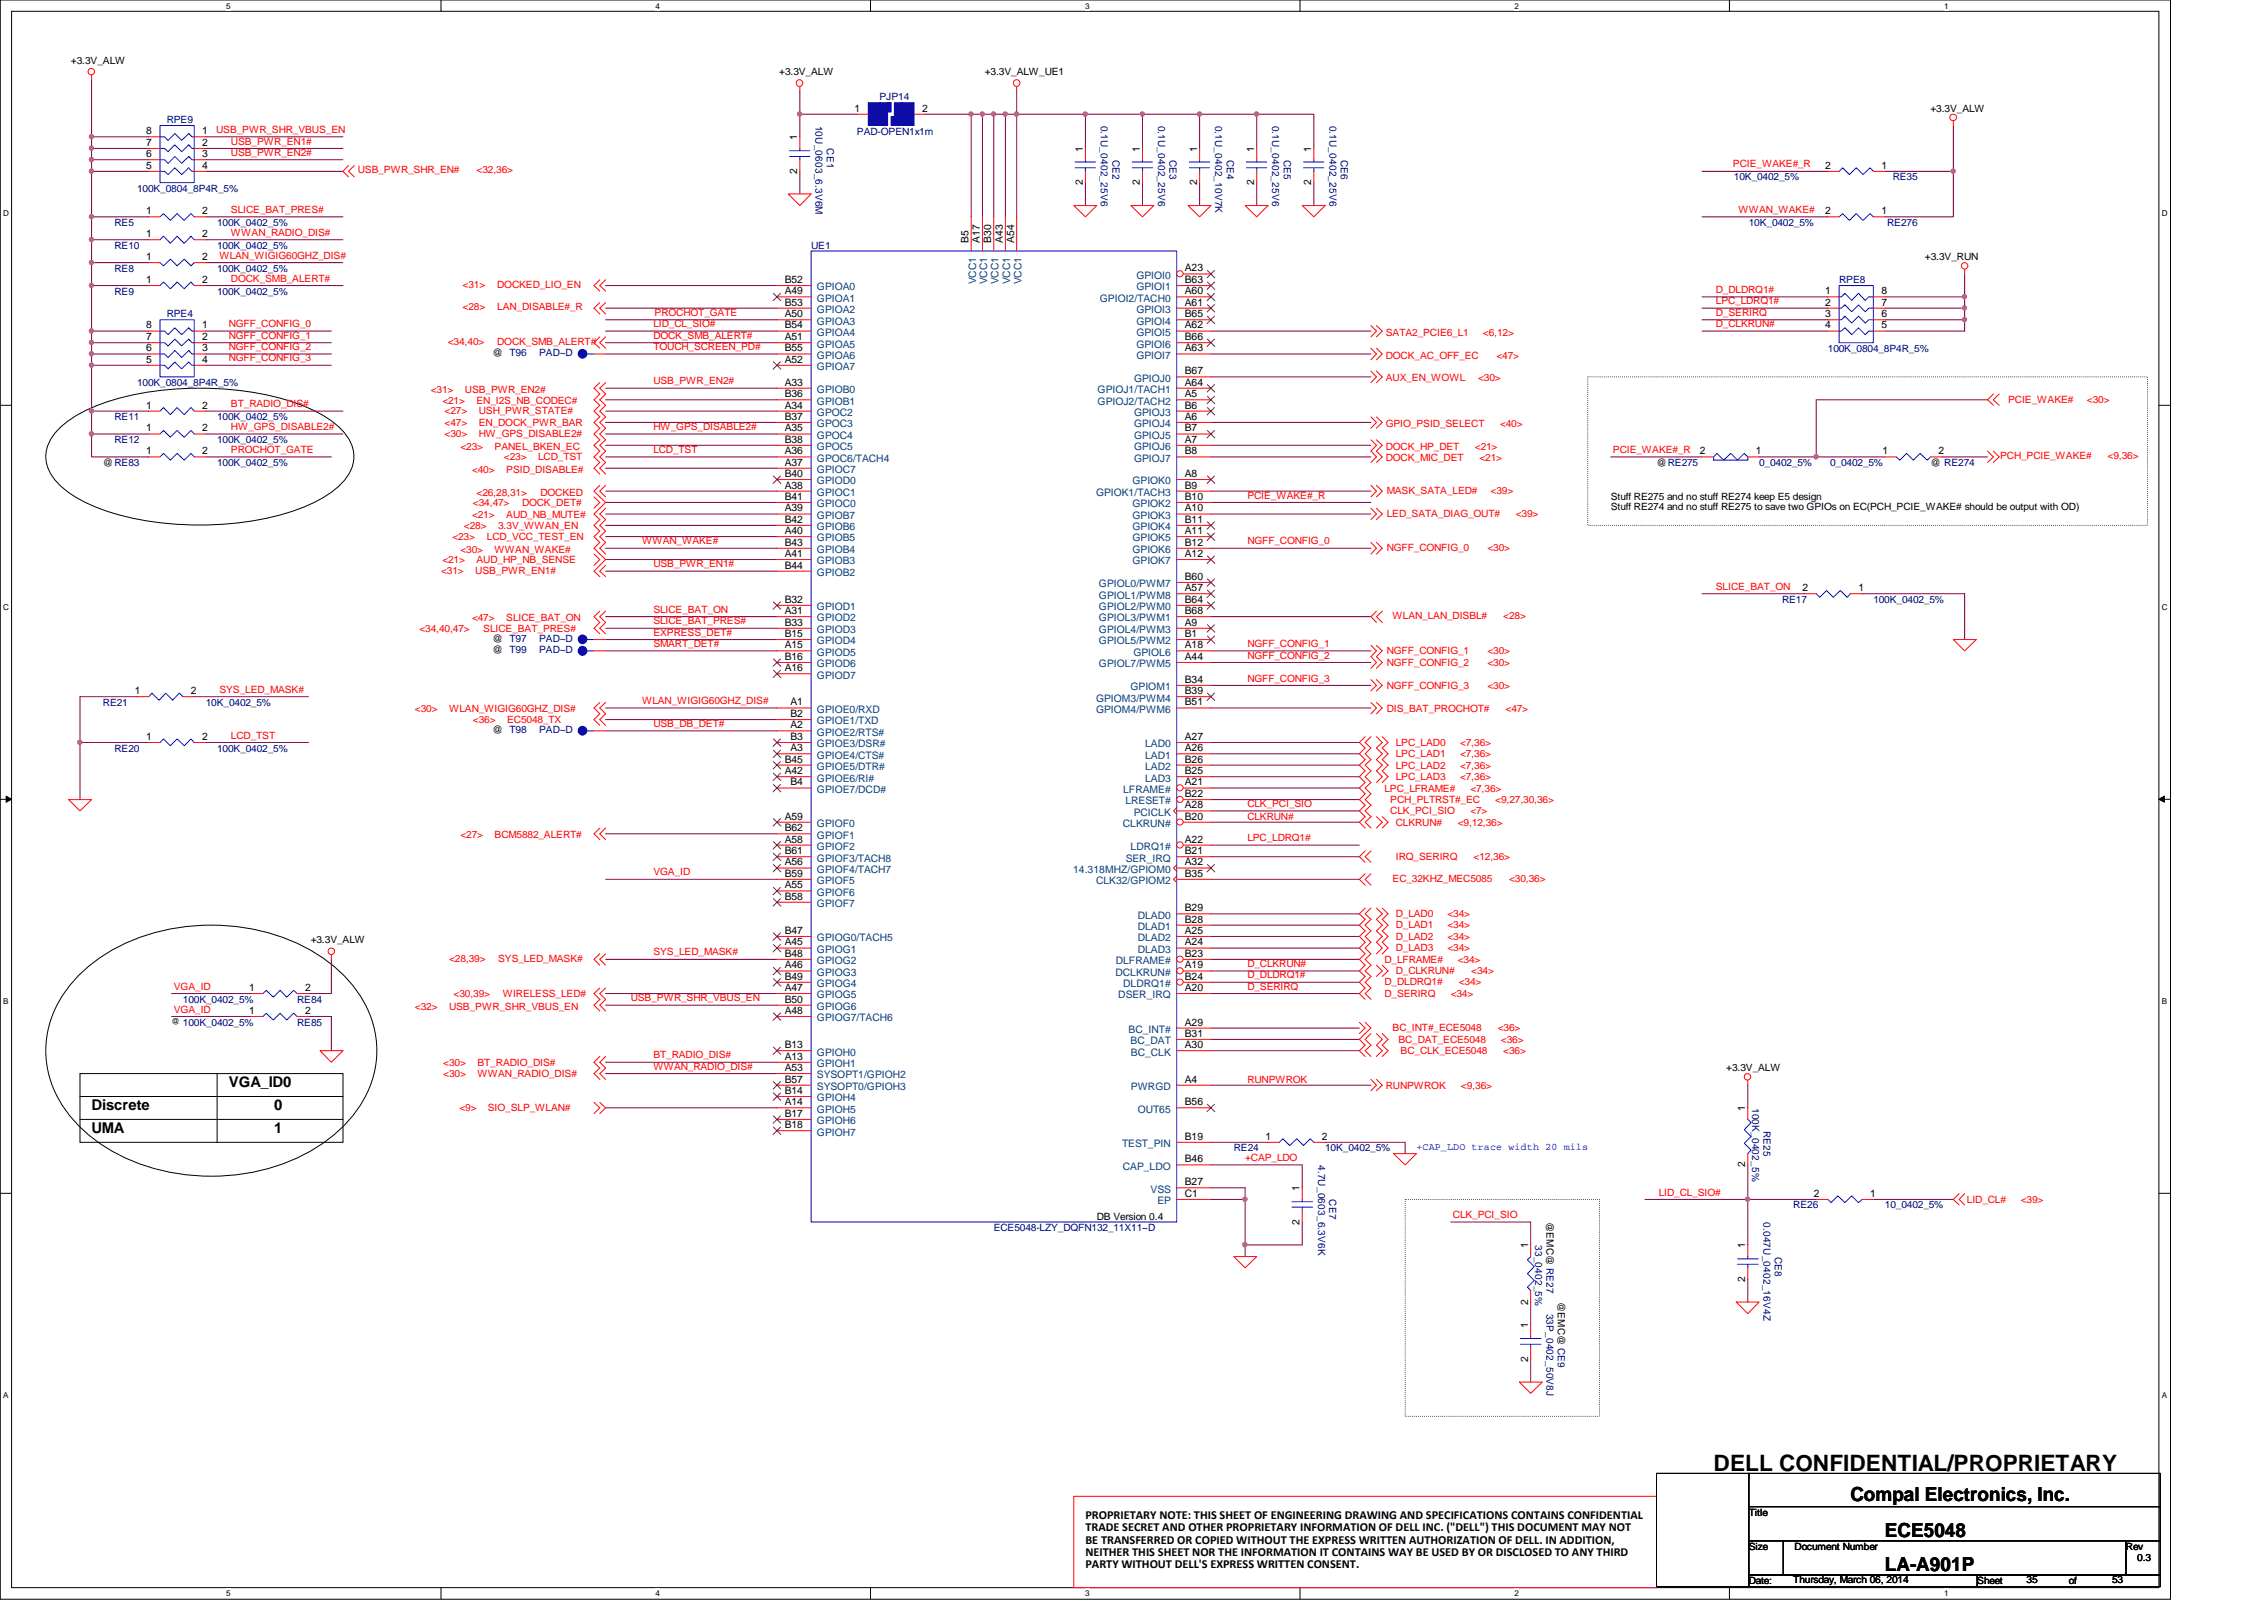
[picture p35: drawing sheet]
<svg xmlns="http://www.w3.org/2000/svg" width="297mm" height="210mm" viewBox="0 0 297 210" stroke-linecap="round" stroke-linejoin="round" font-family="sans-serif">
<defs><g id="words">
<text font-size="3" x="224.8" y="193">DELL CONFIDENTIAL/PROPRIETARY</text>
<g font-size="2.5">
<text x="242.8" y="196.9">Compal Electronics, Inc.</text>
<text x="247.3" y="201.7">ECE5048</text>
<text x="247.3" y="206.2">LA-A901P</text>
</g>
<g font-size="1.9">
<text x="30" y="142.7">VGA_ID0</text>
<text x="12" y="148.7">UMA</text>
<text x="12" y="145.7">Discrete</text>
<text x="36" y="148.7">1</text>
<text x="36" y="145.7">0</text>
</g>
<g font-size="1.6">
<text x="142.4" y="199.3">PROPRIETARY NOTE: THIS SHEET OF ENGINEERING DRAWING AND SPECIFICATIONS CONTAINS CONFIDENTIAL</text>
<text x="142.4" y="200.9">TRADE SECRET AND OTHER PROPRIETARY INFORMATION OF DELL INC. (&quot;DELL&quot;) THIS DOCUMENT MAY NOT</text>
<text x="142.4" y="202.5">BE TRANSFERRED OR COPIED WITHOUT THE EXPRESS WRITTEN AUTHORIZATION OF DELL. IN ADDITION,</text>
<text x="142.4" y="204.1">NEITHER THIS SHEET NOR THE INFORMATION IT CONTAINS WAY BE USED BY OR DISCLOSED TO ANY THIRD</text>
<text x="142.4" y="205.7">PARTY WITHOUT DELL'S EXPRESS WRITTEN CONSENT.</text>
</g>
<g font-size="1.4">
<text x="19.2" y="17.6">8</text>
<text x="26.5" y="17.6">1</text>
<text x="112.1" y="14.6">1</text>
<text x="121" y="14.6">2</text>
<text x="19.2" y="22.1">5</text>
<text x="19.2" y="20.6">6</text>
<text x="19.2" y="19.1">7</text>
<text x="26.5" y="19.1">2</text>
<text x="26.5" y="20.6">3</text>
<text x="26.5" y="22.1">4</text>
<text x="104.6" y="22.8" transform="rotate(-90 104.6 22.8)">2</text>
<text x="104.6" y="18.4" transform="rotate(-90 104.6 18.4)">1</text>
<text x="142.1" y="19.9" transform="rotate(-90 142.1 19.9)">1</text>
<text x="149.6" y="19.9" transform="rotate(-90 149.6 19.9)">1</text>
<text x="157.1" y="19.9" transform="rotate(-90 157.1 19.9)">1</text>
<text x="164.5" y="19.9" transform="rotate(-90 164.5 19.9)">1</text>
<text x="172" y="19.9" transform="rotate(-90 172 19.9)">1</text>
<text x="239.5" y="22.1">2</text>
<text x="246.8" y="22.1">1</text>
<text x="19.2" y="28.1">1</text>
<text x="26.5" y="28.1">2</text>
<text x="142.1" y="24.3" transform="rotate(-90 142.1 24.3)">2</text>
<text x="149.6" y="24.3" transform="rotate(-90 149.6 24.3)">2</text>
<text x="157.1" y="24.3" transform="rotate(-90 157.1 24.3)">2</text>
<text x="164.5" y="24.3" transform="rotate(-90 164.5 24.3)">2</text>
<text x="172" y="24.3" transform="rotate(-90 172 24.3)">2</text>
<text x="239.5" y="28.1">2</text>
<text x="246.8" y="28.1">1</text>
<text x="19.2" y="34.1">1</text>
<text x="19.2" y="31.1">1</text>
<text x="26.5" y="34.1">2</text>
<text x="26.5" y="31.1">2</text>
<text x="127.1" y="31.9" transform="rotate(-90 127.1 31.9)">B5</text>
<text x="128.6" y="31.9" transform="rotate(-90 128.6 31.9)">A17</text>
<text x="130" y="31.9" transform="rotate(-90 130 31.9)">B30</text>
<text x="131.6" y="31.9" transform="rotate(-90 131.6 31.9)">A43</text>
<text x="133" y="31.9" transform="rotate(-90 133 31.9)">A54</text>
<text x="155.4" y="35.6">A23</text>
<text x="19.2" y="37.1">1</text>
<text x="26.5" y="37.1">2</text>
<text x="103" y="37.1">B52</text>
<text x="103" y="38.6">A49</text>
<text x="103" y="40.1">B53</text>
<text x="103" y="41.6">A50</text>
<text x="155.4" y="37.1">B63</text>
<text x="155.4" y="40.1">A61</text>
<text x="155.4" y="41.6">B65</text>
<text x="155.4" y="38.6">A60</text>
<text x="239.5" y="38.6">1</text>
<text x="239.5" y="40.1">2</text>
<text x="239.5" y="41.6">3</text>
<text x="246.8" y="41.6">6</text>
<text x="246.8" y="40.1">7</text>
<text x="246.8" y="38.6">8</text>
<text x="19.2" y="47.6">5</text>
<text x="19.2" y="46.1">6</text>
<text x="19.2" y="44.6">7</text>
<text x="19.2" y="43.1">8</text>
<text x="26.5" y="43.1">1</text>
<text x="26.5" y="44.6">2</text>
<text x="26.5" y="46.1">3</text>
<text x="26.5" y="47.6">4</text>
<text x="103" y="43.1">B54</text>
<text x="103" y="44.6">A51</text>
<text x="103" y="46.1">B55</text>
<text x="103" y="47.6">A52</text>
<text x="155.4" y="43.1">A62</text>
<text x="155.4" y="44.6">B66</text>
<text x="155.4" y="46.1">A63</text>
<text x="239.5" y="43.1">4</text>
<text x="246.8" y="43.1">5</text>
<text x="19.2" y="53.6">1</text>
<text x="26.5" y="53.6">2</text>
<text x="103" y="50.6">A33</text>
<text x="103" y="52.1">B36</text>
<text x="103" y="53.6">A34</text>
<text x="155.4" y="50.6">A64</text>
<text x="155.4" y="52.1">A5</text>
<text x="155.4" y="49.1">B67</text>
<text x="155.4" y="53.6">B6</text>
<text x="19.2" y="59.6">1</text>
<text x="19.2" y="56.6">1</text>
<text x="26.5" y="59.6">2</text>
<text x="26.5" y="56.6">2</text>
<text x="103" y="55.1">B37</text>
<text x="103" y="56.6">A35</text>
<text x="103" y="58.1">B38</text>
<text x="103" y="59.6">A36</text>
<text x="155.4" y="55.1">A6</text>
<text x="155.4" y="56.6">B7</text>
<text x="155.4" y="58.1">A7</text>
<text x="155.4" y="59.6">B8</text>
<text x="223" y="59.6">2</text>
<text x="230.4" y="59.6">1</text>
<text x="247" y="59.6">1</text>
<text x="254.3" y="59.6">2</text>
<text x="103" y="61.1">A37</text>
<text x="103" y="62.6">B40</text>
<text x="103" y="64.1">A38</text>
<text x="103" y="65.6">B41</text>
<text x="155.4" y="62.6">A8</text>
<text x="155.4" y="65.6">B10</text>
<text x="155.4" y="64.1">B9</text>
<text x="103" y="67.1">A39</text>
<text x="103" y="68.6">B42</text>
<text x="103" y="70.1">A40</text>
<text x="103" y="71.6">B43</text>
<text x="155.4" y="67.1">A10</text>
<text x="155.4" y="68.6">B11</text>
<text x="155.4" y="70.1">A11</text>
<text x="155.4" y="71.6">B12</text>
<text x="103" y="73.1">A41</text>
<text x="103" y="74.6">B44</text>
<text x="155.4" y="76.1">B60</text>
<text x="155.4" y="77.6">A57</text>
<text x="155.4" y="73.1">A12</text>
<text x="236.5" y="77.6">2</text>
<text x="243.8" y="77.6">1</text>
<text x="103" y="79.1">B32</text>
<text x="103" y="80.6">A31</text>
<text x="103" y="82.1">B33</text>
<text x="103" y="83.6">B15</text>
<text x="155.4" y="79.1">B64</text>
<text x="155.4" y="80.6">B68</text>
<text x="155.4" y="82.1">A9</text>
<text x="155.4" y="83.6">B1</text>
<text x="103" y="85">A15</text>
<text x="103" y="86.6">B16</text>
<text x="103" y="88.1">A16</text>
<text x="155.4" y="89.6">B34</text>
<text x="155.4" y="86.6">A44</text>
<text x="155.4" y="85">A18</text>
<text x="17.7" y="91.1">1</text>
<text x="25.1" y="91.1">2</text>
<text x="103.7" y="92.5">A1</text>
<text x="103.7" y="94.1">B2</text>
<text x="103.7" y="95.5">A2</text>
<text x="155.4" y="92.5">B51</text>
<text x="155.4" y="91.1">B39</text>
<text x="19.2" y="97.1">1</text>
<text x="26.5" y="97.1">2</text>
<text x="103" y="100">B45</text>
<text x="103" y="101.6">A42</text>
<text x="103.7" y="97.1">B3</text>
<text x="103.7" y="98.6">A3</text>
<text x="155.4" y="97.1">A27</text>
<text x="155.4" y="98.6">A26</text>
<text x="155.4" y="100">B26</text>
<text x="155.4" y="101.6">B25</text>
<text x="103" y="107.5">A59</text>
<text x="103.7" y="103">B4</text>
<text x="155.4" y="104.6">B22</text>
<text x="155.4" y="106">A28</text>
<text x="155.4" y="107.5">B20</text>
<text x="155.4" y="103">A21</text>
<text x="103" y="113.5">A56</text>
<text x="103" y="112.1">B61</text>
<text x="103" y="110.5">A58</text>
<text x="103" y="109.1">B62</text>
<text x="155.4" y="110.5">A22</text>
<text x="155.4" y="113.5">A32</text>
<text x="155.4" y="112.1">B21</text>
<text x="103" y="118">B58</text>
<text x="103" y="116.5">A55</text>
<text x="103" y="115">B59</text>
<text x="155.4" y="119.5">B29</text>
<text x="155.4" y="115">B35</text>
<text x="103" y="122.5">B47</text>
<text x="103" y="124">A45</text>
<text x="103" y="125.5">B48</text>
<text x="155.4" y="121">B28</text>
<text x="155.4" y="122.5">A25</text>
<text x="155.4" y="124">A24</text>
<text x="155.4" y="125.5">B23</text>
<text x="32.7" y="130">1</text>
<text x="40" y="130">2</text>
<text x="103" y="127">A46</text>
<text x="103" y="128.5">B49</text>
<text x="103" y="130">A47</text>
<text x="103" y="131.5">B50</text>
<text x="155.4" y="127">A19</text>
<text x="155.4" y="130">A20</text>
<text x="155.4" y="128.5">B24</text>
<text x="32.7" y="133">1</text>
<text x="40" y="133">2</text>
<text x="103" y="137.5">B13</text>
<text x="103" y="133">A48</text>
<text x="155.4" y="136">B31</text>
<text x="155.4" y="137.5">A30</text>
<text x="155.4" y="134.5">A29</text>
<text x="103" y="139">A13</text>
<text x="103" y="140.5">A53</text>
<text x="103" y="142">B57</text>
<text x="103" y="143.5">B14</text>
<text x="155.4" y="142">A4</text>
<text x="103" y="145">A14</text>
<text x="103" y="146.5">B17</text>
<text x="103" y="148">B18</text>
<text x="155.4" y="149.5">B19</text>
<text x="155.4" y="145">B56</text>
<text x="166" y="149.5">1</text>
<text x="173.4" y="149.5">2</text>
<text x="229" y="145.8" transform="rotate(-90 229 145.8)">1</text>
<text x="155.4" y="152.5">B46</text>
<text x="155.4" y="155.5">B27</text>
<text x="229" y="153.2" transform="rotate(-90 229 153.2)">2</text>
<text x="155.4" y="157">C1</text>
<text x="170.5" y="160.7" transform="rotate(-90 170.5 160.7)">2</text>
<text x="170.5" y="156.3" transform="rotate(-90 170.5 156.3)">1</text>
<text x="238" y="157">2</text>
<text x="245.4" y="157">1</text>
<text x="200.5" y="163.8" transform="rotate(-90 200.5 163.8)">1</text>
<text x="229" y="163.8" transform="rotate(-90 229 163.8)">1</text>
<text x="200.5" y="171.2" transform="rotate(-90 200.5 171.2)">2</text>
<text x="229" y="168.1" transform="rotate(-90 229 168.1)">2</text>
<text x="200.5" y="178.6" transform="rotate(-90 200.5 178.6)">2</text>
<text x="200.5" y="174.2" transform="rotate(-90 200.5 174.2)">1</text>
</g>
<g font-size="1.4" fill="#004080">
<text x="107.2" y="38.1">GPIOA0</text>
<text x="107.2" y="39.6">GPIOA1</text>
<text x="107.2" y="41.1">GPIOA2</text>
<text x="128.1" y="37.3" transform="rotate(-90 128.1 37.3)">VCC1</text>
<text x="129.5" y="37.3" transform="rotate(-90 129.5 37.3)">VCC1</text>
<text x="131" y="37.3" transform="rotate(-90 131 37.3)">VCC1</text>
<text x="132.5" y="37.3" transform="rotate(-90 132.5 37.3)">VCC1</text>
<text x="134" y="37.3" transform="rotate(-90 134 37.3)">VCC1</text>
<text x="144.3" y="39.6">GPIOI2/TACH0</text>
<text x="149.1" y="36.6">GPIOI0</text>
<text x="149.1" y="38.1">GPIOI1</text>
<text x="149.1" y="41.1">GPIOI3</text>
<text x="107.2" y="42.6">GPIOA3</text>
<text x="107.2" y="44.1">GPIOA4</text>
<text x="107.2" y="45.6">GPIOA5</text>
<text x="107.2" y="47.1">GPIOA6</text>
<text x="149.1" y="42.6">GPIOI4</text>
<text x="149.1" y="44.1">GPIOI5</text>
<text x="149.1" y="45.6">GPIOI6</text>
<text x="149.1" y="47.1">GPIOI7</text>
<text x="107.2" y="48.6">GPIOA7</text>
<text x="107.2" y="51.6">GPIOB0</text>
<text x="107.2" y="53.1">GPIOB1</text>
<text x="144" y="51.6">GPIOJ1/TACH1</text>
<text x="144" y="53.1">GPIOJ2/TACH2</text>
<text x="148.8" y="50.1">GPIOJ0</text>
<text x="107.2" y="54.6">GPOC2</text>
<text x="107.2" y="56">GPOC3</text>
<text x="107.2" y="57.6">GPOC4</text>
<text x="107.2" y="59.1">GPOC5</text>
<text x="148.8" y="54.6">GPIOJ3</text>
<text x="148.8" y="56">GPIOJ4</text>
<text x="148.8" y="57.6">GPIOJ5</text>
<text x="148.8" y="59.1">GPIOJ6</text>
<text x="107.2" y="60.6">GPOC6/TACH4</text>
<text x="107.2" y="62.1">GPIOC7</text>
<text x="107.2" y="63.5">GPIOD0</text>
<text x="107.2" y="65.1">GPIOC1</text>
<text x="143.8" y="65.1">GPIOK1/TACH3</text>
<text x="148.6" y="63.5">GPIOK0</text>
<text x="148.8" y="60.6">GPIOJ7</text>
<text x="107.2" y="66.5">GPIOC0</text>
<text x="107.2" y="68.1">GPIOB7</text>
<text x="107.2" y="69.6">GPIOB6</text>
<text x="107.2" y="71">GPIOB5</text>
<text x="148.6" y="66.5">GPIOK2</text>
<text x="148.6" y="68.1">GPIOK3</text>
<text x="148.6" y="69.6">GPIOK4</text>
<text x="148.6" y="71">GPIOK5</text>
<text x="107.2" y="72.6">GPIOB4</text>
<text x="107.2" y="74">GPIOB3</text>
<text x="107.2" y="75.6">GPIOB2</text>
<text x="144.2" y="77">GPIOL0/PWM7</text>
<text x="148.6" y="72.6">GPIOK6</text>
<text x="148.6" y="74">GPIOK7</text>
<text x="107.2" y="80.1">GPIOD1</text>
<text x="107.2" y="81.5">GPIOD2</text>
<text x="107.2" y="83.1">GPIOD3</text>
<text x="144.2" y="78.5">GPIOL1/PWM8</text>
<text x="144.2" y="80.1">GPIOL2/PWM0</text>
<text x="144.2" y="81.5">GPIOL3/PWM1</text>
<text x="144.2" y="83.1">GPIOL4/PWM3</text>
<text x="107.2" y="84.5">GPIOD4</text>
<text x="107.2" y="86">GPIOD5</text>
<text x="107.2" y="87.5">GPIOD6</text>
<text x="107.2" y="89">GPIOD7</text>
<text x="144.2" y="84.5">GPIOL5/PWM2</text>
<text x="144.2" y="87.5">GPIOL7/PWM5</text>
<text x="148.7" y="86">GPIOL6</text>
<text x="107.2" y="93.5">GPIOE0/RXD</text>
<text x="107.2" y="95">GPIOE1/TXD</text>
<text x="143.8" y="93.5">GPIOM4/PWM6</text>
<text x="143.8" y="92">GPIOM3/PWM4</text>
<text x="148.3" y="90.6">GPIOM1</text>
<text x="107.2" y="96.5">GPIOE2/RTS#</text>
<text x="107.2" y="98">GPIOE3/DSR#</text>
<text x="107.2" y="99.5">GPIOE4/CTS#</text>
<text x="107.2" y="101">GPIOE5/DTR#</text>
<text x="150.2" y="98">LAD0</text>
<text x="150.2" y="99.5">LAD1</text>
<text x="150.2" y="101">LAD2</text>
<text x="107.2" y="102.5">GPIOE6/RI#</text>
<text x="107.2" y="104">GPIOE7/DCD#</text>
<text x="147.4" y="104">LFRAME#</text>
<text x="147.7" y="105.5">LRESET#</text>
<text x="148.8" y="107">PCICLK</text>
<text x="150.2" y="102.5">LAD3</text>
<text x="107.2" y="113">GPIOF3/TACH8</text>
<text x="107.2" y="111.5">GPIOF2</text>
<text x="107.2" y="110">GPIOF1</text>
<text x="107.2" y="108.5">GPIOF0</text>
<text x="147.3" y="108.5">CLKRUN#</text>
<text x="147.7" y="113">SER_IRQ</text>
<text x="148.3" y="111.5">LDRQ1#</text>
<text x="107.2" y="119">GPIOF7</text>
<text x="107.2" y="117.5">GPIOF6</text>
<text x="107.2" y="116">GPIOF5</text>
<text x="107.2" y="114.5">GPIOF4/TACH7</text>
<text x="140.8" y="114.5">14.318MHZ/GPIOM0</text>
<text x="143.8" y="116">CLK32/GPIOM2</text>
<text x="107.2" y="123.5">GPIOG0/TACH5</text>
<text x="107.2" y="125">GPIOG1</text>
<text x="149.3" y="120.5">DLAD0</text>
<text x="149.3" y="122">DLAD1</text>
<text x="149.3" y="123.5">DLAD2</text>
<text x="149.3" y="125">DLAD3</text>
<text x="107.2" y="126.5">GPIOG2</text>
<text x="107.2" y="128">GPIOG3</text>
<text x="107.2" y="129.5">GPIOG4</text>
<text x="107.2" y="131">GPIOG5</text>
<text x="146.3" y="128">DCLKRUN#</text>
<text x="146.4" y="126.5">DLFRAME#</text>
<text x="146.7" y="131">DSER_IRQ</text>
<text x="147.4" y="129.5">DLDRQ1#</text>
<text x="107.2" y="132.5">GPIOG6</text>
<text x="107.2" y="134">GPIOG7/TACH6</text>
<text x="148.1" y="135.5">BC_INT#</text>
<text x="148.3" y="137">BC_DAT</text>
<text x="107.2" y="138.5">GPIOH0</text>
<text x="107.2" y="140">GPIOH1</text>
<text x="107.2" y="141.5">SYSOPT1/GPIOH2</text>
<text x="107.2" y="143">SYSOPT0/GPIOH3</text>
<text x="148.4" y="143">PWRGD</text>
<text x="148.4" y="138.5">BC_CLK</text>
<text x="107.2" y="144.5">GPIOH4</text>
<text x="107.2" y="146">GPIOH5</text>
<text x="107.2" y="147.5">GPIOH6</text>
<text x="107.2" y="149">GPIOH7</text>
<text x="149.3" y="146">OUT65</text>
<text x="147.2" y="150.5">TEST_PIN</text>
<text x="147.3" y="153.5">CAP_LDO</text>
<text x="151" y="156.5">VSS</text>
<text x="151.8" y="158">EP</text>
</g>
<g font-size="1.3">
<text x="9.3" y="8.4">+3.3V_ALW</text>
<text x="102.2" y="9.9">+3.3V_ALW</text>
<text x="129.2" y="9.9">+3.3V_ALW_UE1</text>
<text x="253.3" y="14.6">+3.3V_ALW</text>
<text x="252.6" y="34.1">+3.3V_RUN</text>
<text x="64.6" y="46.7">@ T96</text>
<text x="13.5" y="61.1">@RE83</text>
<text x="211.3" y="65.6">Stuff RE275 and no stuff RE274 keep E5 design</text>
<text x="217.3" y="61.1">@RE275</text>
<text x="253.3" y="61.1">@ RE274</text>
<text x="211.3" y="67">Stuff RE274 and no stuff RE275 to save two GPIOs on EC(PCH_PCIE_WAKE# should be output with OD)</text>
<text x="64.6" y="84.2">@ T97</text>
<text x="64.6" y="85.7">@ T99</text>
<text x="64.6" y="96.2">@ T98</text>
<text x="40.8" y="123.7">+3.3V_ALW</text>
<text x="226.5" y="140.5">+3.3V_ALW</text>
<text x="143.9" y="160">DB Version 0.4</text>
<text x="202.9" y="160.3" transform="rotate(90 202.9 160.3)">@EMC@ RE27</text>
<text x="204.4" y="170.8" transform="rotate(90 204.4 170.8)">@EMC@ CE9</text>
<text x="229.4" y="198.8">Title</text>
<text x="229.4" y="203.3">Size</text>
<text x="235.5" y="203.3">Document Number</text>
<text x="278.9" y="203.3">Rev</text>
<text x="229.4" y="207.8">Date:</text>
<text x="235.3" y="207.7">Thursday, March 06, 2014</text>
<text x="259.4" y="207.8">Sheet</text>
<text x="265.9" y="207.7">35</text>
<text x="271.4" y="207.8">of</text>
<text x="277.1" y="207.7">53</text>
<text x="280.4" y="204.8">0.3</text>
</g>
<g font-size="1.3" fill="#000080">
<text x="21.9" y="16.2">RPE9</text>
<text x="107" y="16.5" transform="rotate(90 107 16.5)">10U_0603_6.3V6M</text>
<text x="112.4" y="17.7">PAD-OPEN1x1m</text>
<text x="115.4" y="13.2">PJP14</text>
<text x="144.4" y="16.5" transform="rotate(90 144.4 16.5)">0.1U_0402_25V6</text>
<text x="151.9" y="16.5" transform="rotate(90 151.9 16.5)">0.1U_0402_25V6</text>
<text x="159.4" y="16.5" transform="rotate(90 159.4 16.5)">0.1U_0402_10V7K</text>
<text x="166.9" y="16.5" transform="rotate(90 166.9 16.5)">0.1U_0402_25V6</text>
<text x="174.4" y="16.5" transform="rotate(90 174.4 16.5)">0.1U_0402_25V6</text>
<text x="108.5" y="19.5" transform="rotate(90 108.5 19.5)">CE1</text>
<text x="146" y="21" transform="rotate(90 146 21)">CE2</text>
<text x="153.5" y="21" transform="rotate(90 153.5 21)">CE3</text>
<text x="160.9" y="21" transform="rotate(90 160.9 21)">CE4</text>
<text x="168.4" y="21" transform="rotate(90 168.4 21)">CE5</text>
<text x="175.9" y="21" transform="rotate(90 175.9 21)">CE6</text>
<text x="227.5" y="23.7">10K_0402_5%</text>
<text x="248.3" y="23.7">RE35</text>
<text x="15" y="29.6">RE5</text>
<text x="18" y="25.1">100K_0804_8P4R_5%</text>
<text x="28.5" y="29.6">100K_0402_5%</text>
<text x="229.4" y="29.6">10K_0402_5%</text>
<text x="247.6" y="29.6">RE276</text>
<text x="15" y="35.6">RE8</text>
<text x="15" y="32.6">RE10</text>
<text x="28.5" y="35.6">100K_0402_5%</text>
<text x="28.5" y="32.6">100K_0402_5%</text>
<text x="106.4" y="32.6">UE1</text>
<text x="15" y="38.7">RE9</text>
<text x="21.9" y="41.6">RPE4</text>
<text x="28.5" y="38.7">100K_0402_5%</text>
<text x="241.3" y="37.1">RPE8</text>
<text x="70.7" y="46.7">PAD~D</text>
<text x="239.8" y="46.1">100K_0804_8P4R_5%</text>
<text x="18" y="50.6">100K_0804_8P4R_5%</text>
<text x="15" y="55.1">RE11</text>
<text x="15" y="58.1">RE12</text>
<text x="28.5" y="55.1">100K_0402_5%</text>
<text x="28.5" y="58.1">100K_0402_5%</text>
<text x="28.5" y="61.1">100K_0402_5%</text>
<text x="230.8" y="61.1">0_0402_5%</text>
<text x="240.1" y="61.1">0_0402_5%</text>
<text x="233.8" y="79.1">RE17</text>
<text x="245.8" y="79.1">100K_0402_5%</text>
<text x="70.7" y="84.2">PAD~D</text>
<text x="70.7" y="85.7">PAD~D</text>
<text x="13.5" y="92.6">RE21</text>
<text x="27" y="92.6">10K_0402_5%</text>
<text x="15" y="98.6">RE20</text>
<text x="28.5" y="98.6">100K_0402_5%</text>
<text x="70.7" y="96.2">PAD~D</text>
<text x="24" y="131.5">100K_0402_5%</text>
<text x="39" y="131.5">RE84</text>
<text x="24" y="134.5">100K_0402_5%</text>
<text x="39" y="134.5">RE85</text>
<text x="229.9" y="145.3" transform="rotate(90 229.9 145.3)">100K_0402_5%</text>
<text x="231.4" y="148.3" transform="rotate(90 231.4 148.3)">RE25</text>
<text x="161.9" y="151">RE24</text>
<text x="172.9" y="152.8" transform="rotate(90 172.9 152.8)">4.7U_0603_6.3V6K</text>
<text x="173.9" y="151">10K_0402_5%</text>
<text x="130.4" y="161.5">ECE5048-LZY_DQFN132_11X11~D</text>
<text x="174.4" y="157.4" transform="rotate(90 174.4 157.4)">CE7</text>
<text x="231.4" y="160.3" transform="rotate(90 231.4 160.3)">0.047U_0402_16V4Z</text>
<text x="235.3" y="158.5">RE26</text>
<text x="247.3" y="158.5">10_0402_5%</text>
<text x="201.4" y="163.3" transform="rotate(90 201.4 163.3)">33_0402_5%</text>
<text x="232.9" y="164.8" transform="rotate(90 232.9 164.8)">CE8</text>
<text x="202.9" y="172.3" transform="rotate(90 202.9 172.3)">33P_0402_50V8J</text>
</g>
<g font-size="1.3" fill="#f00">
<text x="28.4" y="17.4">USB_PWR_SHR_VBUS_EN</text>
<text x="30.3" y="19">USB_PWR_EN1#</text>
<text x="30.3" y="20.4">USB_PWR_EN2#</text>
<text x="46.9" y="22.7">USB_PWR_SHR_EN#</text>
<text x="62.5" y="22.7">&lt;32,36&gt;</text>
<text x="227.4" y="22">PCIE_WAKE#_R</text>
<text x="30.3" y="27.9">SLICE_BAT_PRES#</text>
<text x="228.1" y="27.9">WWAN_WAKE#</text>
<text x="28.8" y="34">WLAN_WIGIG60GHZ_DIS#</text>
<text x="30.3" y="30.9">WWAN_RADIO_DIS#</text>
<text x="30.3" y="37">DOCK_SMB_ALERT#</text>
<text x="60.7" y="37.7">&lt;31&gt;</text>
<text x="60.7" y="40.7">&lt;28&gt;</text>
<text x="65.2" y="37.7">DOCKED_LIO_EN</text>
<text x="65.2" y="40.7">LAN_DISABLE#_R</text>
<text x="85.9" y="41.4">PROCHOT_GATE</text>
<text x="225.1" y="41.4">D_SERIRQ</text>
<text x="225.1" y="39.9">LPC_LDRQ1#</text>
<text x="225.1" y="38.4">D_DLDRQ1#</text>
<text x="30" y="42.9">NGFF_CONFIG_0</text>
<text x="30" y="44.4">NGFF_CONFIG_1</text>
<text x="30" y="45.9">NGFF_CONFIG_2</text>
<text x="30" y="47.4">NGFF_CONFIG_3</text>
<text x="58.8" y="45.2">&lt;34,40&gt;</text>
<text x="65.2" y="45.2">DOCK_SMB_ALERT#</text>
<text x="85.7" y="44.4">DOCK_SMB_ALERT#</text>
<text x="85.7" y="42.9">LID_CL_SIO#</text>
<text x="85.7" y="45.9">TOUCH_SCREEN_PD#</text>
<text x="181.8" y="47">DOCK_AC_OFF_EC</text>
<text x="181.8" y="44">SATA2_PCIE6_L1</text>
<text x="194.6" y="44">&lt;6,12&gt;</text>
<text x="196.3" y="47">&lt;47&gt;</text>
<text x="225.1" y="42.9">D_CLKRUN#</text>
<text x="30.3" y="53.4">BT_RADIO_DIS#</text>
<text x="56.5" y="51.5">&lt;31&gt;</text>
<text x="58" y="53">&lt;21&gt;</text>
<text x="61" y="51.5">USB_PWR_EN2#</text>
<text x="62.5" y="53">EN_I2S_NB_CODEC#</text>
<text x="85.7" y="50.4">USB_PWR_EN2#</text>
<text x="181.8" y="50">AUX_EN_WOWL</text>
<text x="193.9" y="50">&lt;30&gt;</text>
<text x="263.5" y="52.9">PCIE_WAKE#</text>
<text x="273.8" y="52.9">&lt;30&gt;</text>
<text x="30.3" y="56.4">HW_GPS_DISABLE2#</text>
<text x="30.3" y="59.4">PROCHOT_GATE</text>
<text x="58.3" y="54.4">&lt;27&gt;</text>
<text x="58.3" y="55.9">&lt;47&gt;</text>
<text x="58.3" y="57.4">&lt;30&gt;</text>
<text x="60.4" y="59">&lt;23&gt;</text>
<text x="62.8" y="54.4">USH_PWR_STATE#</text>
<text x="62.8" y="55.9">EN_DOCK_PWR_BAR</text>
<text x="62.8" y="57.4">HW_GPS_DISABLE2#</text>
<text x="64.9" y="59">PANEL_BKEN_EC</text>
<text x="85.7" y="59.4">LCD_TST</text>
<text x="85.7" y="56.4">HW_GPS_DISABLE2#</text>
<text x="181.8" y="56">GPIO_PSID_SELECT</text>
<text x="181.8" y="59">DOCK_HP_DET</text>
<text x="193.5" y="59">&lt;21&gt;</text>
<text x="196.8" y="56">&lt;40&gt;</text>
<text x="211.6" y="59.4">PCIE_WAKE#_R</text>
<text x="61.9" y="62">&lt;40&gt;</text>
<text x="62.5" y="65">&lt;26,28,31&gt;</text>
<text x="66.1" y="60.4">&lt;23&gt;</text>
<text x="66.4" y="62">PSID_DISABLE#</text>
<text x="70.6" y="60.4">LCD_TST</text>
<text x="70.9" y="65">DOCKED</text>
<text x="163.7" y="65.4">PCIE_WAKE#_R</text>
<text x="181.8" y="60.5">DOCK_MIC_DET</text>
<text x="181.9" y="64.9">MASK_SATA_LED#</text>
<text x="194.1" y="60.5">&lt;21&gt;</text>
<text x="195.6" y="64.9">&lt;39&gt;</text>
<text x="262.4" y="60.2">PCH_PCIE_WAKE#</text>
<text x="276.5" y="60.2">&lt;9,36&gt;</text>
<text x="59.3" y="70.9">&lt;23&gt;</text>
<text x="60.9" y="69.3">&lt;28&gt;</text>
<text x="61.9" y="68">&lt;21&gt;</text>
<text x="62.1" y="66.4">&lt;34,47&gt;</text>
<text x="63.9" y="70.9">LCD_VCC_TEST_EN</text>
<text x="65.4" y="69.3">3.3V_WWAN_EN</text>
<text x="66.4" y="68">AUD_NB_MUTE#</text>
<text x="68.5" y="66.4">DOCK_DET#</text>
<text x="84.2" y="71.4">WWAN_WAKE#</text>
<text x="163.7" y="71.4">NGFF_CONFIG_0</text>
<text x="181.9" y="67.9">LED_SATA_DIAG_OUT#</text>
<text x="198.9" y="67.9">&lt;39&gt;</text>
<text x="57.9" y="75.4">&lt;31&gt;</text>
<text x="58" y="73.9">&lt;21&gt;</text>
<text x="60.4" y="72.5">&lt;30&gt;</text>
<text x="62.4" y="75.4">USB_PWR_EN1#</text>
<text x="62.5" y="73.9">AUD_HP_NB_SENSE</text>
<text x="64.9" y="72.5">WWAN_WAKE#</text>
<text x="85.7" y="74.4">USB_PWR_EN1#</text>
<text x="181.9" y="72.3">NGFF_CONFIG_0</text>
<text x="195.2" y="72.3">&lt;30&gt;</text>
<text x="225.1" y="77.4">SLICE_BAT_ON</text>
<text x="55" y="83">&lt;34,40,47&gt;</text>
<text x="61.9" y="81.5">&lt;47&gt;</text>
<text x="63.4" y="83">SLICE_BAT_PRES#</text>
<text x="66.4" y="81.5">SLICE_BAT_ON</text>
<text x="85.7" y="83.4">EXPRESS_DET#</text>
<text x="85.7" y="80.4">SLICE_BAT_ON</text>
<text x="85.7" y="81.9">SLICE_BAT_PRES#</text>
<text x="182.7" y="81.2">WLAN_LAN_DISBL#</text>
<text x="197.2" y="81.2">&lt;28&gt;</text>
<text x="85.7" y="84.9">SMART_DET#</text>
<text x="163.7" y="84.9">NGFF_CONFIG_1</text>
<text x="163.7" y="86.4">NGFF_CONFIG_2</text>
<text x="163.7" y="89.4">NGFF_CONFIG_3</text>
<text x="181.9" y="85.9">NGFF_CONFIG_1</text>
<text x="181.9" y="87.3">NGFF_CONFIG_2</text>
<text x="195.2" y="85.9">&lt;30&gt;</text>
<text x="195.2" y="87.3">&lt;30&gt;</text>
<text x="28.8" y="90.9">SYS_LED_MASK#</text>
<text x="54.4" y="93.5">&lt;30&gt;</text>
<text x="58.9" y="93.5">WLAN_WIGIG60GHZ_DIS#</text>
<text x="62.1" y="94.8">&lt;36&gt;</text>
<text x="66.5" y="94.8">EC5048_TX</text>
<text x="84.2" y="92.4">WLAN_WIGIG60GHZ_DIS#</text>
<text x="85.7" y="95.4">USB_DB_DET#</text>
<text x="181.9" y="90.3">NGFF_CONFIG_3</text>
<text x="181.9" y="93.3">DIS_BAT_PROCHOT#</text>
<text x="195.2" y="90.3">&lt;30&gt;</text>
<text x="197.5" y="93.3">&lt;47&gt;</text>
<text x="30.3" y="96.9">LCD_TST</text>
<text x="183.1" y="97.8">LPC_LAD0</text>
<text x="183.1" y="99.3">LPC_LAD1</text>
<text x="183.1" y="100.8">LPC_LAD2</text>
<text x="191.6" y="97.8">&lt;7,36&gt;</text>
<text x="191.6" y="99.3">&lt;7,36&gt;</text>
<text x="191.6" y="100.8">&lt;7,36&gt;</text>
<text x="163.7" y="107.6">CLKRUN#</text>
<text x="163.7" y="105.9">CLK_PCI_SIO</text>
<text x="181.6" y="103.8">LPC_LFRAME#</text>
<text x="182.4" y="106.8">CLK_PCI_SIO</text>
<text x="182.4" y="105.3">PCH_PLTRST#_EC</text>
<text x="183.1" y="102.3">LPC_LAD3</text>
<text x="191.6" y="102.3">&lt;7,36&gt;</text>
<text x="192.9" y="103.8">&lt;7,36&gt;</text>
<text x="192.9" y="106.8">&lt;7&gt;</text>
<text x="196.2" y="105.3">&lt;9,27,30,36&gt;</text>
<text x="60.4" y="110">&lt;27&gt;</text>
<text x="64.9" y="110">BCM5882_ALERT#</text>
<text x="163.7" y="110.4">LPC_LDRQ1#</text>
<text x="183.1" y="112.8">IRQ_SERIRQ</text>
<text x="183.1" y="108.3">CLKRUN#</text>
<text x="191.3" y="108.3">&lt;9,12,36&gt;</text>
<text x="193.3" y="112.8">&lt;12,36&gt;</text>
<text x="85.7" y="114.9">VGA_ID</text>
<text x="182.7" y="115.7">EC_32KHZ_MEC5085</text>
<text x="198" y="115.7">&lt;30,36&gt;</text>
<text x="85.7" y="125.3">SYS_LED_MASK#</text>
<text x="183.1" y="120.3">D_LAD0</text>
<text x="183.1" y="121.8">D_LAD1</text>
<text x="183.1" y="123.3">D_LAD2</text>
<text x="183.1" y="124.8">D_LAD3</text>
<text x="189.9" y="120.3">&lt;34&gt;</text>
<text x="189.9" y="121.8">&lt;34&gt;</text>
<text x="189.9" y="123.3">&lt;34&gt;</text>
<text x="189.9" y="124.8">&lt;34&gt;</text>
<text x="22.8" y="129.8">VGA_ID</text>
<text x="58.9" y="126.2">&lt;28,39&gt;</text>
<text x="59.5" y="130.8">&lt;30,39&gt;</text>
<text x="65.4" y="126.2">SYS_LED_MASK#</text>
<text x="66" y="130.8">WIRELESS_LED#</text>
<text x="82.8" y="131.4">USB_PWR_SHR_VBUS_EN</text>
<text x="163.7" y="126.9">D_CLKRUN#</text>
<text x="163.7" y="128.4">D_DLDRQ1#</text>
<text x="163.7" y="129.8">D_SERIRQ</text>
<text x="181.6" y="126.3">D_LFRAME#</text>
<text x="181.6" y="129.3">D_DLDRQ1#</text>
<text x="181.6" y="130.8">D_SERIRQ</text>
<text x="183.1" y="127.8">D_CLKRUN#</text>
<text x="190.3" y="130.8">&lt;34&gt;</text>
<text x="191.3" y="126.3">&lt;34&gt;</text>
<text x="191.4" y="129.3">&lt;34&gt;</text>
<text x="193" y="127.8">&lt;34&gt;</text>
<text x="22.8" y="132.8">VGA_ID</text>
<text x="54.4" y="132.5">&lt;32&gt;</text>
<text x="58.9" y="132.5">USB_PWR_SHR_VBUS_EN</text>
<text x="182.7" y="135.3">BC_INT#_ECE5048</text>
<text x="183.5" y="136.8">BC_DAT_ECE5048</text>
<text x="196.5" y="135.3">&lt;36&gt;</text>
<text x="196.9" y="136.8">&lt;36&gt;</text>
<text x="58.2" y="139.8">&lt;30&gt;</text>
<text x="58.2" y="141.3">&lt;30&gt;</text>
<text x="62.6" y="139.8">BT_RADIO_DIS#</text>
<text x="62.6" y="141.3">WWAN_RADIO_DIS#</text>
<text x="85.7" y="138.9">BT_RADIO_DIS#</text>
<text x="85.7" y="140.3">WWAN_RADIO_DIS#</text>
<text x="163.7" y="142.1">RUNPWROK</text>
<text x="181.8" y="142.9">RUNPWROK</text>
<text x="183.8" y="138.3">BC_CLK_ECE5048</text>
<text x="191.7" y="142.9">&lt;9,36&gt;</text>
<text x="197.2" y="138.3">&lt;36&gt;</text>
<text x="60.3" y="145.8">&lt;9&gt;</text>
<text x="64" y="145.8">SIO_SLP_WLAN#</text>
<text x="163.4" y="152.3">+CAP_LDO</text>
<text x="190.6" y="159.8">CLK_PCI_SIO</text>
<text x="217.6" y="156.8">LID_CL_SIO#</text>
<text x="258.1" y="157.8">LID_CL#</text>
<text x="265.1" y="157.8">&lt;39&gt;</text>
</g>
<text font-size="1.3" fill="#00f" x="185.8" y="150.9">+CAP_LDO trace width 20 mils</text>
<g font-size="1.1">
<text x="29.7" y="1.1">5</text>
<text x="86" y="1.1">4</text>
<text x="142.4" y="1.1">3</text>
<text x="198.7" y="1.1">2</text>
<text x="255.1" y="1.1">1</text>
<text x=".4" y="28.3">D</text>
<text x="283.6" y="28.3">D</text>
<text x=".4" y="80">C</text>
<text x="283.6" y="80">C</text>
<text x=".4" y="131.7">B</text>
<text x="283.6" y="131.7">B</text>
<text x="22.5" y="134.3">@</text>
<text x=".4" y="183.3">A</text>
<text x="283.6" y="183.3">A</text>
<text x="29.7" y="209.4">5</text>
<text x="86" y="209.4">4</text>
<text x="142.4" y="209.4">3</text>
<text x="198.7" y="209.4">2</text>
<text x="255.1" y="209.4">1</text>
</g>
</g></defs>
<path d="M0 0h284.8v209.8h-284.8zM1.5 1.5h281.7v206.8h-281.7z" fill="none" stroke="#000" stroke-width=".13"/>
<g fill="#fff">
<path d="M29.7 .2h.6v1.2h-.6z"/>
<path d="M29.7 208.4h.6v1.2h-.6z"/>
</g>
<path d="M57.9 0v1.5M57.9 208.3v1.5" fill="none" stroke="#000" stroke-width=".13"/>
<g fill="#fff">
<path d="M86 .2h.6v1.2h-.6z"/>
<path d="M86 208.4h.6v1.2h-.6z"/>
</g>
<path d="M114.2 0v1.5M114.2 208.3v1.5" fill="none" stroke="#000" stroke-width=".13"/>
<g fill="#fff">
<path d="M142.4 .2h.6v1.2h-.6z"/>
<path d="M142.4 208.4h.6v1.2h-.6z"/>
</g>
<path d="M170.6 0v1.5M170.6 208.3v1.5" fill="none" stroke="#000" stroke-width=".13"/>
<g fill="#fff">
<path d="M198.7 .2h.6v1.2h-.6z"/>
<path d="M198.7 208.4h.6v1.2h-.6z"/>
</g>
<path d="M226.9 0v1.5M226.9 208.3v1.5" fill="none" stroke="#000" stroke-width=".13"/>
<g fill="#fff">
<path d="M255.1 .2h.5v1.2h-.5z"/>
<path d="M255.1 208.4h.5v1.2h-.5z"/>
<path d="M.4 27.3h.8v1.2h-.8z"/>
<path d="M283.6 27.3h.8v1.2h-.8z"/>
<path d="M.4 79h.8v1.2h-.8z"/>
<path d="M283.6 79h.8v1.2h-.8z"/>
</g>
<path d="M0 53.2h1.5M283.2 53.2h1.5" fill="none" stroke="#000" stroke-width=".13"/>
<g fill="#fff">
<path d="M.4 130.7h.7v1.2h-.7z"/>
<path d="M283.6 130.7h.7v1.2h-.7z"/>
</g>
<path d="M0 104.9h1.5M.8 104.4l.7 .5-.7 .3zM283.2 104.9l.8-.5v.8zM283.2 104.9h1.5" fill="none" stroke="#000" stroke-width=".13"/>
<path d="M.8 104.4l.7 .5-.7 .3zM283.2 104.9l.8-.5v.8z" fill="#000"/>
<g fill="#fff">
<path d="M.4 182.4h.7v1.2h-.7z"/>
<path d="M283.6 182.4h.7v1.2h-.7z"/>
</g>
<path d="M7.6 56.4a16.8 16.8 0 0 1 7.3-4 42.2 42.2 0 0 1 24.2 .6 13.4 13.4 0 0 1 6.4 4.2 4.5 4.5 0 0 1-.7 6.2 17 17 0 0 1-7.3 3.9 41.9 41.9 0 0 1-24.2-.5 13.4 13.4 0 0 1-6.4-4.2 4.6 4.6 0 0 1 .7-6.2zM149.9 110.9h.1M190.3 110.9h.1M10 128.3a23.8 23.8 0 0 1 15.7-6.9 26 26 0 0 1 17.4 4.8 14.9 14.9 0 0 1 6.3 11.6 14.3 14.3 0 0 1-5.1 10.6 25.2 25.2 0 0 1-18.6 5.8 23.8 23.8 0 0 1-15.7-6.9 13.3 13.3 0 0 1 0-19zM0 156.5h1.5M10.5 140.8h34.5v9.1h-34.5zM10.5 143.8h34.5M10.5 146.9h34.5M28.5 140.8v9.1M283.2 156.5h1.5M3 176.1h.1" fill="none" stroke="#000" stroke-width=".13"/>
<path d="M208.3 49.4h73.5v19.5h-73.5zM184.4 157.4h25.4v28.4h-25.4z" fill="none" stroke="#000" stroke-width=".13" stroke-dasharray="0 .3"/>
<path d="M140.9 196.3h76.4v12h-76.4z" fill="none" stroke="#f00" stroke-width=".13"/>
<path d="M12 28.4h7.5M19.5 34.5h-7.5v3M229.3 142.4v2.9" fill="none" stroke="#800040" stroke-width=".13"/>
<circle cx="12" cy="34.4" r=".29" fill="#f0f"/>
<circle cx="12" cy="34.4" r=".29" fill="none" stroke="#f0f" stroke-width=".13"/>
<path d="M104.9 15h7.5M12 31.5v3M12 37.5h7.5" fill="none" stroke="#800040" stroke-width=".13"/>
<circle cx="104.9" cy="15" r=".29" fill="#f0f"/>
<circle cx="104.9" cy="15" r=".29" fill="none" stroke="#f0f" stroke-width=".13"/>
<path d="M104.9 12v5.9M12 37.5v5.9" fill="none" stroke="#800040" stroke-width=".13"/>
<circle cx="12" cy="37.4" r=".29" fill="#f0f"/>
<circle cx="12" cy="37.4" r=".29" fill="none" stroke="#f0f" stroke-width=".13"/>
<path d="M157.4 15h7.5v4.5" fill="none" stroke="#800040" stroke-width=".13"/>
<circle cx="164.9" cy="15" r=".29" fill="#f0f"/>
<circle cx="164.9" cy="15" r=".29" fill="none" stroke="#f0f" stroke-width=".13"/>
<circle cx="157.4" cy="15" r=".29" fill="#f0f"/>
<circle cx="157.4" cy="15" r=".29" fill="none" stroke="#f0f" stroke-width=".13"/>
<path d="M130.4 15v13.4M157.4 15v4.5" fill="none" stroke="#800040" stroke-width=".13"/>
<circle cx="130.4" cy="15" r=".29" fill="#f0f"/>
<circle cx="130.4" cy="15" r=".29" fill="none" stroke="#f0f" stroke-width=".13"/>
<path d="M130.4 15h-3v13.4" fill="none" stroke="#800040" stroke-width=".13"/>
<circle cx="127.4" cy="15" r=".29" fill="#f0f"/>
<circle cx="127.4" cy="15" r=".29" fill="none" stroke="#f0f" stroke-width=".13"/>
<path d="M142.4 15h15" fill="none" stroke="#800040" stroke-width=".13"/>
<circle cx="149.9" cy="15" r=".29" fill="#f0f"/>
<circle cx="149.9" cy="15" r=".29" fill="none" stroke="#f0f" stroke-width=".13"/>
<circle cx="142.4" cy="15" r=".29" fill="#f0f"/>
<circle cx="142.4" cy="15" r=".29" fill="none" stroke="#f0f" stroke-width=".13"/>
<path d="M131.9 15v13.4M142.4 15v4.5" fill="none" stroke="#800040" stroke-width=".13"/>
<circle cx="131.9" cy="15" r=".29" fill="#f0f"/>
<circle cx="131.9" cy="15" r=".29" fill="none" stroke="#f0f" stroke-width=".13"/>
<path d="M128.9 15v13.4M130.4 15h1.5M149.9 15v4.5" fill="none" stroke="#800040" stroke-width=".13"/>
<circle cx="128.9" cy="15" r=".29" fill="#f0f"/>
<circle cx="128.9" cy="15" r=".29" fill="none" stroke="#f0f" stroke-width=".13"/>
<path d="M142.4 15h-9v13.4" fill="none" stroke="#800040" stroke-width=".13"/>
<circle cx="133.4" cy="15" r=".29" fill="#f0f"/>
<circle cx="133.4" cy="15" r=".29" fill="none" stroke="#f0f" stroke-width=".13"/>
<g fill="none" stroke="#800040" stroke-width=".13">
<path d="M121.4 15h6M133.4 12v3h-1.5M164.9 15h7.5v4.5M142.4 24v3M149.9 24v3M157.4 24v3M164.9 24v3M172.4 24v3M79.5 45h22.4M79.5 55.4h22.4M79.5 52.5h22.4M158.9 49.4h21"/>
<path d="M158.9 46.4h21M158.9 58.4h21M158.9 59.9h21M79.5 73.4h22.4M79.5 67.4h22.4M79.5 64.4h22.4M79.5 65.9h22.4M79.5 74.9h22.4M244.3 77.9h13.5v6M10.5 91.4h7.5M79.5 94.4h22.4M158.9 107.9h19.4"/>
<path d="M158.9 106.4h19.4M158.9 115.4h19.4M79.5 139.4h22.4M158.9 137.8h19.4M158.9 136.4h19.4M158.9 134.9h19.4M158.9 152.8h12v3M158.9 155.8h4.5v1.6M158.9 157.4h4.5M163.4 157.4v5.9M163.4 163.3v1.5M170.9 160.3v3h-7.5"/>
<path d="M190.3 160.3h10.5v3M200.8 178.3v3M229.3 167.8v3"/>
</g>
<circle cx="163.3" cy="163.3" r=".29" fill="#f0f"/>
<circle cx="163.3" cy="163.3" r=".29" fill="none" stroke="#f0f" stroke-width=".13"/>
<circle cx="163.3" cy="157.3" r=".29" fill="#f0f"/>
<circle cx="163.3" cy="157.3" r=".29" fill="none" stroke="#f0f" stroke-width=".13"/>
<path d="M104.9 22.5v2.9M79.5 59.9h22.4M158.9 55.4h21M158.9 43.4h21M79.5 70.4h22.4M158.9 67.4h21M158.9 112.4h19.4M173.9 149.9h10.5v1.4M229.3 157.4v5.9M229.3 152.8v4.6h9M245.8 157.4h10.5" fill="none" stroke="#800040" stroke-width=".13"/>
<circle cx="229.3" cy="157.3" r=".29" fill="#f0f"/>
<circle cx="229.3" cy="157.3" r=".29" fill="none" stroke="#f0f" stroke-width=".13"/>
<g fill="none" stroke="#800040" stroke-width=".13">
<path d="M27 28.4h18M79.5 43.4h22.4M79.5 46.4h22.4M79.5 50.9h22.4M79.5 53.9h22.4M79.5 61.4h22.4M158.9 64.4h21M223.3 77.9h13.5M10.5 91.4v6M25.5 91.4h15M79.5 83.9h22.4M79.5 80.9h22.4"/>
<path d="M79.5 82.4h22.4M158.9 97.4h19.4M158.9 98.9h19.4M158.9 100.4h19.4M158.9 101.9h19.4M158.9 103.4h19.4M158.9 104.9h19.4M79.5 125.9h22.4M79.5 131.9h22.4M79.5 130.3h22.4M79.5 145.3h22.4M158.9 142.4h21"/>
<path d="M158.9 149.9h7.5M215.8 157.4h13.5M200.8 170.8v3"/>
</g>
<circle cx="10.5" cy="97.4" r=".29" fill="#f0f"/>
<circle cx="10.5" cy="97.4" r=".29" fill="none" stroke="#f0f" stroke-width=".13"/>
<path d="M247.3 40.4h10.5M158.9 71.9h21M158.9 127.4h19.4M158.9 128.9h19.4M158.9 130.3h19.4" fill="none" stroke="#800040" stroke-width=".13"/>
<circle cx="257.7" cy="40.4" r=".29" fill="#f0f"/>
<circle cx="257.7" cy="40.4" r=".29" fill="none" stroke="#f0f" stroke-width=".13"/>
<path d="M247.3 42h10.5v1.4" fill="none" stroke="#800040" stroke-width=".13"/>
<circle cx="257.7" cy="41.9" r=".29" fill="#f0f"/>
<circle cx="257.7" cy="41.9" r=".29" fill="none" stroke="#f0f" stroke-width=".13"/>
<g fill="none" stroke="#800040" stroke-width=".13">
<path d="M12 31.5h7.5M27 31.5h18M79.5 37.5h22.4M257.8 35.9v3M223.3 42h16.5M223.3 43.4h16.5M247.3 43.4h10.5M257.8 40.4v1.6M79.5 85.4h22.4M79.5 92.9h22.4M79.5 95.9h22.4M158.9 85.4h21"/>
<path d="M158.9 86.9h21M158.9 89.9h21M158.9 119.9h19.4M158.9 121.4h19.4M158.9 122.9h19.4M158.9 124.4h19.4M158.9 125.9h19.4M79.5 140.8h22.4"/>
</g>
<circle cx="12" cy="31.4" r=".29" fill="#f0f"/>
<circle cx="12" cy="31.4" r=".29" fill="none" stroke="#f0f" stroke-width=".13"/>
<path d="M12 28.4v3.1M12 43.4h7.5M27 43.4h16.5M27 45h16.5M27 46.4h16.5M27 47.9h16.5" fill="none" stroke="#800040" stroke-width=".13"/>
<circle cx="12" cy="43.4" r=".29" fill="#f0f"/>
<circle cx="12" cy="43.4" r=".29" fill="none" stroke="#f0f" stroke-width=".13"/>
<path d="M19.5 46.4h-7.5v1.5h7.5" fill="none" stroke="#800040" stroke-width=".13"/>
<circle cx="12" cy="46.4" r=".29" fill="#f0f"/>
<circle cx="12" cy="46.4" r=".29" fill="none" stroke="#f0f" stroke-width=".13"/>
<path d="M19.5 45h-7.5v1.4" fill="none" stroke="#800040" stroke-width=".13"/>
<circle cx="12" cy="44.9" r=".29" fill="#f0f"/>
<circle cx="12" cy="44.9" r=".29" fill="none" stroke="#f0f" stroke-width=".13"/>
<path d="M12 22.5v5.9M12 43.4v1.6" fill="none" stroke="#800040" stroke-width=".13"/>
<circle cx="12" cy="28.4" r=".29" fill="#f0f"/>
<circle cx="12" cy="28.4" r=".29" fill="none" stroke="#f0f" stroke-width=".13"/>
<circle cx="12" cy="22.5" r=".29" fill="#f0f"/>
<circle cx="12" cy="22.5" r=".29" fill="none" stroke="#f0f" stroke-width=".13"/>
<path d="M12 17.9h7.5M27 17.9h18M27 19.5h18M27 37.5h18" fill="none" stroke="#800040" stroke-width=".13"/>
<circle cx="12" cy="17.9" r=".29" fill="#f0f"/>
<circle cx="12" cy="17.9" r=".29" fill="none" stroke="#f0f" stroke-width=".13"/>
<path d="M12 10.5v7.4M12 19.5h7.5" fill="none" stroke="#800040" stroke-width=".13"/>
<circle cx="12" cy="19.4" r=".29" fill="#f0f"/>
<circle cx="12" cy="19.4" r=".29" fill="none" stroke="#f0f" stroke-width=".13"/>
<path d="M12 17.9v1.6M12 21h7.5" fill="none" stroke="#800040" stroke-width=".13"/>
<circle cx="12" cy="20.9" r=".29" fill="#f0f"/>
<circle cx="12" cy="20.9" r=".29" fill="none" stroke="#f0f" stroke-width=".13"/>
<path d="M12 19.5v3h7.5M12 47.9v6h7.5" fill="none" stroke="#800040" stroke-width=".13"/>
<circle cx="12" cy="53.9" r=".29" fill="#f0f"/>
<circle cx="12" cy="53.9" r=".29" fill="none" stroke="#f0f" stroke-width=".13"/>
<circle cx="12" cy="47.9" r=".29" fill="#f0f"/>
<circle cx="12" cy="47.9" r=".29" fill="none" stroke="#f0f" stroke-width=".13"/>
<path d="M27 34.5h18M27 22.5h18M27 21h18M12 56.9h7.5M27 56.9h18M27 53.9h18M79.5 40.4h22.4M79.5 56.9h22.4M79.5 68.9h22.4" fill="none" stroke="#800040" stroke-width=".13"/>
<circle cx="12" cy="56.9" r=".29" fill="#f0f"/>
<circle cx="12" cy="56.9" r=".29" fill="none" stroke="#f0f" stroke-width=".13"/>
<g fill="none" stroke="#800040" stroke-width=".13">
<path d="M247.3 38.9h10.5M12 53.9v6h7.5M27 59.9h16.5M79.5 42h22.4M79.5 58.4h22.4M158.9 80.9h21M158.9 92.9h21M79.5 109.4h22.4M79.5 115.4h22.4M22.5 130.3h10.5M22.5 133.3h10.5M40.5 133.3h3v4.5"/>
<path d="M43.5 125.9v4.4h-3"/>
</g>
<circle cx="257.7" cy="38.9" r=".29" fill="#f0f"/>
<circle cx="257.7" cy="38.9" r=".29" fill="none" stroke="#f0f" stroke-width=".13"/>
<path d="M257.8 38.9v1.5M211.3 59.9h12M254.8 59.9h6M260.8 52.5h-22.5v7.4h-7.5M158.9 65.9h21M19.5 97.4h-9v7.5M27 97.4h13.5M158.9 110.9h19.4" fill="none" stroke="#800040" stroke-width=".13"/>
<circle cx="238.3" cy="59.9" r=".29" fill="#f0f"/>
<circle cx="238.3" cy="59.9" r=".29" fill="none" stroke="#f0f" stroke-width=".13"/>
<path d="M247.3 22.5h9M238.3 59.9h9" fill="none" stroke="#800040" stroke-width=".13"/>
<circle cx="256.3" cy="22.5" r=".29" fill="#f0f"/>
<circle cx="256.3" cy="22.5" r=".29" fill="none" stroke="#f0f" stroke-width=".13"/>
<path d="M256.3 16.5v11.9h-9M223.3 22.5h16.5M223.3 38.9h16.5M223.3 28.4h16.5M223.3 40.4h16.5M79.5 71.9h22.4" fill="none" stroke="#800040" stroke-width=".13"/>
<g fill="none" stroke="#f00" stroke-width=".13">
<path d="M12 9.9v.6M104.9 11.4v.6M133.4 11.4v.6M149.9 19.5v1.5M256.3 15.9v.6M45.7 21.7l-.7 .8 .7 .7M46.5 21.7l-.8 .8 .8 .7M78.7 36.7l-.8 .8 .8 .7M78.7 39.7l-.8 .7 .8 .8M79.5 36.7l-.8 .8 .8 .7M79.5 39.7l-.8 .7 .8 .8M103.4 25.4h3l-1.5 1.6z"/>
<path d="M140.9 27h3l-1.5 1.4zM148.4 27h3l-1.5 1.4zM149.9 22.5v1.5M155.9 27h3l-1.5 1.4zM163.4 27h3l-1.5 1.4zM170.9 27h3l-1.5 1.4zM239.8 38.9h1.5M245.8 38.9h1.5M257.8 35.3v.6M19.5 59.9h1.5M25.5 59.9h1.5M78.7 50.2l-.8 .7 .8 .8-.8 .8 .8 .7-.8 .7 .8 .8-.8 .7 .8 .8-.8 .7 .8 .8-.8 .7 .8 .8-.8 .7 .8 .8-.8 .7 .8 .8"/>
<path d="M78.7 44.2l-.8 .8 .8 .7M79.5 50.2l-.8 .7 .8 .8-.8 .8 .8 .7-.8 .7 .8 .8-.8 .7 .8 .8-.8 .7 .8 .8-.8 .7 .8 .8-.8 .7 .8 .8-.8 .7 .8 .8M79.5 44.2l-.8 .8 .8 .7M179.9 48.7l.7 .7-.7 .8M179.9 45.7l.7 .7-.7 .8M179.9 54.7l.7 .7-.7 .8M179.9 57.7l.7 .7-.7 .8 .7 .7-.7 .8M179.9 42.7l.7 .7-.7 .8M180.6 48.7l.8 .7-.8 .8M180.6 45.7l.8 .7-.8 .8M180.6 54.7l.8 .7-.8 .8M180.6 57.7l.8 .7-.8 .8 .8 .7-.8 .8"/>
<path d="M180.6 42.7l.8 .7-.8 .8M239.8 40.4h1.5M239.8 42h1.5M239.8 43.4h1.5M245.8 43.4h1.5M245.8 42h1.5M245.8 40.4h1.5M260.8 59.2l.7 .7-.7 .8M261.5 51.7l-.7 .8 .7 .7M261.5 59.2l.8 .7-.8 .8M262.3 51.7l-.8 .8 .8 .7M77.9 72.7l.8 .7-.8 .8"/>
<path d="M77.9 65.2l.8 .7-.8 .8M78.7 63.7l-.8 .7 1.6 1.5-1.6 1.5 .8 .8-.8 .7 .8 .8-.8 .7 .8 .8-.8 .7 1.6 1.5-1.6 1.5 .8 .7M79.5 66.7l-.8 .7 .8 .8-.8 .7 .8 .8-.8 .7 .8 .8-.8 .7 .8 .8M79.5 74.2l-.8 .7 .8 .7M79.5 63.7l-.8 .7 .8 .8M179.9 63.7l.7 .7-.7 .8M179.9 66.7l.7 .7-.7 .8M179.9 71.2l.7 .7-.7 .8M180.6 63.7l.8 .7-.8 .8M180.6 66.7l.8 .7-.8 .8M180.6 71.2l.8 .7-.8 .8M78.7 92.2l-.8 .7 .8 .7-.8 .8 .8 .8"/>
<path d="M78.7 80.2l-.8 .7 .8 .8-.8 .7 .8 .7M79.5 92.2l-.8 .7 .8 .7-.8 .8 .8 .8M79.5 80.2l-.8 .7 .8 .8-.8 .7 .8 .7M179.1 96.6l-.8 .8 .8 .7-.8 .8 .8 .8-.8 .7 .8 .7-.8 .8 .8 .8-.8 .7 .8 .7-.8 .8 .8 .7-.8 .8 .8 .7-.8 .8 .8 .7M179.9 96.6l-.8 .8 .8 .7-.8 .8 .8 .8-.8 .7 .8 .7-.8 .8 .8 .8-.8 .7 .8 .7-.8 .8 .8 .7-.8 .8 .8 .7-.8 .8 .8 .7M179.9 84.7l.7 .7-.7 .7 .7 .8-.7 .8M179.9 89.2l.7 .7-.7 .7M179.9 92.2l.7 .7-.7 .7M180.6 80.2l-.7 .7 .7 .8M180.6 96.6l.8 .8-.8 .7 .8 .8-.8 .8 .8 .7-.8 .7 .8 .8-.8 .8M180.6 84.7l.8 .7-.8 .7 .8 .8-.8 .8M180.6 89.2l.8 .7-.8 .7"/>
<path d="M180.6 92.2l.8 .7-.8 .7M181.4 80.2l-.8 .7 .8 .8M181.4 96.6l.7 .8-.7 .7 .7 .8-.7 .8 .7 .7-.7 .7 .7 .8-.7 .8M256.3 83.9h3l-1.5 1.5zM9 104.9h3l-1.5 1.5zM78.7 108.6l-.8 .8 .8 .8M79.5 108.6l-.8 .8 .8 .8M179.1 111.6l-.8 .8 .8 .7M179.1 114.6l-.8 .8 .8 .7M179.1 119.1l-.8 .8 .8 .7-.8 .8 .8 .7-.8 .8 .8 .7-.8 .8 .8 .7-.8 .8 .8 .7-.8 .8 .8 .7-.8 .8 .8 .7-.8 .7 .8 .8M179.9 111.6l-.8 .8 .8 .7M179.9 114.6l-.8 .8 .8 .7"/>
<path d="M179.9 119.1l-.8 .8 .8 .7-.8 .8 .8 .7-.8 .8 .8 .7-.8 .8 .8 .7-.8 .8 .8 .7-.8 .8 .8 .7-.8 .8 .8 .7-.8 .7 .8 .8M180.6 107.1l.8 .8-.8 .7M180.6 119.1l.8 .8-.8 .7 .8 .8-.8 .7 .8 .8-.8 .7 .8 .8-.8 .7M181.4 107.1l.7 .8-.7 .7M181.4 119.1l.7 .8-.7 .7 .7 .8-.7 .7 .7 .8-.7 .7 .7 .8-.7 .7M33 130.3h1.5M39 130.3h1.5M42 137.8h3l-1.5 1.6zM43.5 125.3v.6M78.7 125.1l-.8 .8 .8 .7M78.7 129.6l-.8 .7 .8 .8-.8 .8 .8 .7M78.7 138.6l-.8 .8 .8 .7-.8 .7 .8 .8"/>
<path d="M79.5 125.1l-.8 .8 .8 .7M79.5 129.6l-.8 .7 .8 .8-.8 .8 .8 .7M79.5 138.6l-.8 .8 .8 .7-.8 .7 .8 .8M178.3 134.1l.8 .8-.8 .7M179.1 134.1l.8 .8-1.6 1.5 .8 .7-.8 .7 .8 .8M179.9 135.6l-.8 .8 .8 .7-.8 .7 .8 .8M180.6 135.6l.8 .8-.8 .7 .8 .7-.8 .8M180.6 126.6l.8 .8-.8 .7M181.4 135.6l.7 .8-.7 .7 .7 .7-.7 .8M181.4 126.6l.7 .8-.7 .7M77.9 144.6l.8 .7-.8 .8M78.7 144.6l.8 .7-.8 .8"/>
<path d="M179.9 141.6l.7 .8-.7 .7M180.6 141.6l.8 .8-.8 .7M182.8 151.3h3l-1.4 1.5zM229.3 141.7v.7M257 156.6l-.7 .8 .7 .7M257.8 156.6l-.8 .8 .8 .7M161.9 164.8h3l-1.5 1.5zM227.8 170.8h3l-1.5 1.5zM199.3 181.3h3l-1.5 1.5z"/>
<circle cx="12" cy="9.4" r=".43"/>
<circle cx="104.9" cy="10.9" r=".44"/>
<circle cx="133.4" cy="10.9" r=".44"/>
<circle cx="256.3" cy="15.4" r=".44"/>
<circle cx="257.8" cy="34.9" r=".43"/>
<circle cx="43.5" cy="124.8" r=".43"/>
<circle cx="229.3" cy="141.3" r=".43"/>
</g>
<path d="M217.3 193.3h12.1v14.9h-12.1zM229.4 193.3h54v4.4h-54zM229.4 197.7h54v4.4h-54zM229.4 202.1h4.6v4.5h-4.6zM229.4 206.6h30v1.6h-30zM234 202.1h44.9v4.5h-44.9zM259.4 206.6h24v1.6h-24zM278.9 202.1h4.5v4.5h-4.5z" fill="none" stroke="#000" stroke-width=".13"/>
<g fill="none" stroke="#00f" stroke-width=".13">
<path d="M148.5 22h2.7M148.5 21.3h2.7M149.9 21v.3M149.9 22v.5M241.3 37.5h4.5v7.5h-4.5zM242.1 38.5l-.2 .2M245.8 38.9h-.6l-.5 .5-.9-.9-.9 .9-.8-.9-.5 .4h-.3M21 59.9l.5-.4 .8 .9 .9-.9 1 .9 .9-.9 .4 .4M241.3 40.4h.3l.5-.4 .8 .9 .9-.9 .9 .9 .5-.5h.6M241.3 42h.3l.5-.5 .8 .9 .9-.9 .9 .9 .5-.4h.6M242.1 40l-.2 .1M242.1 41.5l-.2 .2"/>
<path d="M245.8 43.4h-.6l-.5 .5-.9-.9-.9 .9-.8-.9-.5 .4h-.3M34.5 130.3l.4-.4 1 .9 .8-.9 .9 .9 .9-.9 .5 .4"/>
</g>
<circle cx="76.4" cy="95.9" r=".57" fill="#00f"/>
<g fill="none" stroke="#00f" stroke-width=".13">
<path d="M21 16.5h4.5v7.5h-4.5zM21 19.5h.6l.5 .4 .8-.9 .9 .9 1-.9 .4 .5h.3M21 17.9h.6l.5 .5 .8-.9 .9 .9 1-.9 .4 .4h.3M24.8 17.5l.1 .2M24.8 19l.1 .2M103.6 19.8h2.7M104.9 19.5v.3M21 37.5l.5-.5 .8 .9 .9-.9 1 .9 .9-.9 .4 .5M21 34.5l.5 .4 .8-.9 .9 .9 1-.9 .9 .9 .4-.4M21 22.5h.6l.5 .4 .8-.9 .9 .9 1-.9 .4 .5h.3M21 21h.6l.5 .4 .8-.9 .9 .9 1-.9 .4 .5h.3M24.8 20.5l.1 .2"/>
<path d="M103.6 20.5h2.7M104.9 20.5v.5M106.4 32.9h48v127.4h-48zM156 22h2.7M156 21.3h2.7M157.4 21v.3M157.4 22v.5M171 22h2.7M171 21.3h2.7M172.4 21v.3M172.4 22v.5M248.8 59.9l.5 .5 .8-.9 .9 .9 .9-.9 1 .9 .4-.5"/>
<path d="M21 97.4l.5-.5 .8 .9 .9-.9 1 .9 .9-.9 .4 .5M77 95.9h.9M34.5 133.3l.4-.4 1 .9 .8-.9 .9 .9 .9-.9 .5 .4"/>
<circle cx="76.4" cy="95.9" r=".57"/>
</g>
<g fill="none" stroke="#f00" stroke-width=".13">
<path d="M19.5 19.5h1.5M19.5 17.9h1.5M25.5 17.9h1.5M25.5 19.5h1.5M104.9 17.9v1.6M157.4 19.5v1.5M172.4 19.5v1.5M19.5 37.5h1.5M19.5 22.5h1.5M19.5 21h1.5M19.5 34.5h1.5M25.5 37.5h1.5"/>
<path d="M25.5 21h1.5M25.5 22.5h1.5M25.5 34.5h1.5M101.9 37.5h4.5M101.9 38.9h4.5M104.9 21v1.5M127.4 28.4v4.5M157.4 22.5v1.5M172.4 22.5v1.5M101.9 40.4h4.5M101.9 42h4.5M101.9 43.4h4.5"/>
<path d="M101.9 45h4.5M101.9 46.4h4.5M101.9 47.9h4.5M247.3 59.9h1.5M253.3 59.9h1.5M101.9 79.4h4.5M154.4 76.4h4.5M154.4 77.9h4.5M19.5 97.4h1.5M25.5 97.4h1.5M77.9 95.9h1.6M101.9 80.9h4.5"/>
<path d="M101.9 82.4h4.5M101.9 83.9h4.5M101.9 85.4h4.5M101.9 86.9h4.5M101.9 88.4h4.5M154.4 97.4h4.5M154.4 98.9h4.5M101.9 118.4h4.5M101.9 116.9h4.5M101.9 115.4h4.5M101.9 113.9h4.5M101.9 112.4h4.5"/>
<path d="M101.9 110.9h4.5M101.9 109.4h4.5M101.9 107.9h4.5M154.4 100.4h4.5M154.4 101.9h4.5M33 133.3h1.5M39 133.3h1.5M154.4 152.8h4.5M154.4 149.9h4.5"/>
</g>
<g fill="none" stroke="#804000" stroke-width=".13">
<path d="M101.5 38.5l.9 1M102.4 38.5l-1 1M101.5 47.5l.9 .9M102.4 47.5l-1 .9M101.5 79l.9 .9M102.4 79l-1 .9M158.4 75.9l1 1M158.4 77.4l1 1M159.3 75.9l-.9 1M159.3 77.4l-.9 1M101.5 86.4l.9 1M101.5 87.9l.9 1"/>
<path d="M102.4 86.4l-1 1M102.4 87.9l-1 1M101.5 117.9l.9 1M101.5 116.4l.9 1M101.5 113.4l.9 1M101.5 111.9l.9 1M101.5 110.4l.9 1M101.5 107.4l.9 1M102.4 117.9l-1 1M102.4 116.4l-1 1M102.4 113.4l-1 1M102.4 111.9l-1 1"/>
<path d="M102.4 110.4l-1 1M102.4 107.4l-1 1"/>
</g>
<circle cx="154.8" cy="103.4" r=".42" fill="#fff"/>
<g fill="none" stroke="#f00" stroke-width=".13">
<path d="M155.3 103.4h3.6"/>
<circle cx="154.8" cy="103.4" r=".42"/>
</g>
<circle cx="154.8" cy="104.9" r=".42" fill="#fff"/>
<g fill="none" stroke="#f00" stroke-width=".13">
<path d="M154.4 106l-.4 .4 .4 .4M154.4 106.4h4.5M155.3 104.9h3.6"/>
<circle cx="154.8" cy="104.9" r=".42"/>
</g>
<circle cx="154.8" cy="107.8" r=".42" fill="#fff"/>
<g fill="none" stroke="#f00" stroke-width=".13">
<path d="M155.3 107.9h3.6"/>
<circle cx="154.8" cy="107.8" r=".42"/>
</g>
<circle cx="154.8" cy="35.9" r=".42" fill="#fff"/>
<g fill="none" stroke="#f00" stroke-width=".13">
<path d="M155.3 35.9h3.6"/>
<circle cx="154.8" cy="35.9" r=".42"/>
</g>
<path d="M158.4 35.5l1 .9M159.3 35.5l-.9 .9" fill="none" stroke="#804000" stroke-width=".13"/>
<circle cx="154.8" cy="110.8" r=".42" fill="#fff"/>
<g fill="none" stroke="#f00" stroke-width=".13">
<path d="M154.4 92.9h4.5M154.4 112.4h4.5M154.4 113.5l-.4 .4 .4 .4M154.4 113.9h4.5M154.4 119.9h4.5M155.3 110.9h3.6M154.4 121.4h4.5M154.4 122.9h4.5M154.4 124.4h4.5"/>
<circle cx="154.8" cy="110.8" r=".42"/>
</g>
<path d="M158.4 113.4l1 1M159.3 113.4l-.9 1" fill="none" stroke="#804000" stroke-width=".13"/>
<circle cx="154.8" cy="125.8" r=".42" fill="#fff"/>
<g fill="none" stroke="#f00" stroke-width=".13">
<path d="M155.3 125.9h3.6"/>
<circle cx="154.8" cy="125.8" r=".42"/>
</g>
<circle cx="154.8" cy="127.4" r=".42" fill="#fff"/>
<g fill="none" stroke="#f00" stroke-width=".13">
<path d="M155.3 127.4h3.6"/>
<circle cx="154.8" cy="127.4" r=".42"/>
</g>
<circle cx="154.8" cy="128.8" r=".42" fill="#fff"/>
<g fill="none" stroke="#f00" stroke-width=".13">
<path d="M142.4 19.5v1.5M128.9 28.4v4.5M130.4 28.4v4.5M131.9 28.4v4.5M133.4 28.4v4.5M142.4 22.5v1.5M154.4 37.5h4.5M154.4 38.9h4.5M101.9 50.9h4.5M101.9 52.5h4.5M101.9 53.9h4.5M101.9 55.4h4.5"/>
<path d="M101.9 56.9h4.5M101.9 58.4h4.5M101.9 59.9h4.5M154.4 40.4h4.5M154.4 42h4.5M154.4 43.4h4.5M154.4 45h4.5M154.4 46.4h4.5M154.4 49.4h4.5M154.4 50.9h4.5M154.4 52.5h4.5M154.4 53.9h4.5"/>
<path d="M154.4 55.4h4.5M154.4 56.9h4.5M154.4 58.4h4.5M154.4 59.9h4.5M101.9 61.4h4.5M101.9 62.9h4.5M101.9 64.4h4.5M101.9 65.9h4.5M101.9 67.4h4.5M101.9 68.9h4.5M101.9 70.4h4.5M101.9 71.9h4.5"/>
<path d="M101.9 73.4h4.5M101.9 74.9h4.5M154.4 79.4h4.5M154.4 62.9h4.5M154.4 64.4h4.5M154.4 65.9h4.5M154.4 67.4h4.5M154.4 68.9h4.5M154.4 70.4h4.5M154.4 71.9h4.5M154.4 73.4h4.5M101.9 92.9h4.5"/>
<path d="M101.9 94.4h4.5M101.9 95.9h4.5M101.9 97.4h4.5M101.9 98.9h4.5M154.4 91.4h4.5M154.4 89.9h4.5M154.4 80.9h4.5M154.4 82.4h4.5M154.4 83.9h4.5M154.4 85.4h4.5M154.4 86.9h4.5M101.9 100.4h4.5"/>
<path d="M101.9 101.9h4.5M101.9 103.4h4.5M154.4 114.9l-.4 .5 .4 .4M154.4 115.4h4.5M101.9 137.8h4.5M101.9 139.4h4.5M101.9 122.9h4.5M101.9 124.4h4.5M101.9 125.9h4.5M101.9 127.4h4.5M101.9 128.9h4.5M101.9 130.3h4.5"/>
<path d="M101.9 131.9h4.5M101.9 133.3h4.5M154.4 130.3h4.5M154.4 134.9h4.5M154.4 136.4h4.5M154.4 137.8h4.5M155.3 128.9h3.6M101.9 140.8h4.5M101.9 142.4h4.5M101.9 143.8h4.5M101.9 145.3h4.5M101.9 146.9h4.5"/>
<path d="M101.9 148.3h4.5M154.4 142.4h4.5M154.4 145.3h4.5M154.4 155.8h4.5M154.4 157.4h4.5"/>
<circle cx="154.8" cy="128.8" r=".42"/>
</g>
<g fill="none" stroke="#804000" stroke-width=".13">
<path d="M158.4 37l1 1M158.4 38.5l1 1M158.4 40l1 .9M159.3 37l-.9 1M159.3 38.5l-.9 1M159.3 40l-.9 .9M158.4 41.5l1 1M158.4 44.5l1 1M158.4 50.5l1 .9M158.4 52l1 1M158.4 53.5l1 .9M158.4 56.5l1 .9"/>
<path d="M159.3 41.5l-.9 1M159.3 44.5l-.9 1M159.3 50.5l-.9 .9M159.3 52l-.9 1M159.3 53.5l-.9 .9M159.3 56.5l-.9 .9M101.5 62.4l.9 1M102.4 62.4l-1 1M158.4 79l1 .9M158.4 62.4l1 1M158.4 68.5l1 .9M158.4 69.9l1 1"/>
<path d="M158.4 72.9l1 1M159.3 79l-.9 .9M159.3 62.4l-.9 1M159.3 68.5l-.9 .9M159.3 69.9l-.9 1M159.3 72.9l-.9 1M101.5 96.9l.9 1M101.5 98.4l.9 1M101.5 99.9l.9 1M102.4 96.9l-1 1M102.4 98.4l-1 1M102.4 99.9l-1 1"/>
<path d="M158.4 90.9l1 1M158.4 82l1 .9M158.4 83.4l1 1M159.3 90.9l-.9 1M159.3 82l-.9 .9M159.3 83.4l-.9 1M101.5 101.4l.9 1M101.5 102.9l.9 1M102.4 101.4l-1 1M102.4 102.9l-1 1M101.5 137.4l.9 .9M101.5 122.4l.9 1"/>
<path d="M101.5 123.9l.9 1M101.5 126.9l.9 1M101.5 128.4l.9 1M101.5 132.9l.9 1M102.4 137.4l-1 .9M102.4 122.4l-1 1M102.4 123.9l-1 1M102.4 126.9l-1 1M102.4 128.4l-1 1M102.4 132.9l-1 1M101.5 141.9l.9 1M101.5 143.4l.9 1"/>
<path d="M101.5 146.4l.9 1M101.5 147.9l.9 .9M102.4 141.9l-1 1M102.4 143.4l-1 1M102.4 146.4l-1 1M102.4 147.9l-1 .9M158.4 144.9l1 .9M159.3 144.9l-.9 .9"/>
</g>
<path d="M141.1 22h2.6M141.1 21.3h2.6M142.4 21v.3M142.4 22v.5" fill="none" stroke="#00f" stroke-width=".13"/>
<circle cx="76.4" cy="83.9" r=".57" fill="#00f"/>
<g fill="none" stroke="#00f" stroke-width=".13">
<path d="M21 28.4l.5-.4 .8 .9 .9-.9 1 .9 .9-.9 .4 .4M241.3 28.4l.5-.4 .9 .9 .8-.9 .9 .9 1-.9 .4 .4M21 53.9l.5-.4 .8 .9 .9-.9 1 .9 .9-.9 .4 .4M238.3 77.9l.5 .5 .8-.9 .9 .9 1-.9 .9 .9 .4-.5M77 83.9h.9M228 165.9h2.7M228 165.1h2.7M229.3 164.8v.3M229.3 165.9v.4"/>
<circle cx="76.4" cy="83.9" r=".57"/>
</g>
<path d="M19.5 28.4h1.5M25.5 28.4h1.5M239.8 28.4h1.5M245.8 28.4h1.5M19.5 53.9h1.5M25.5 53.9h1.5M236.8 77.9h1.5M242.8 77.9h1.5M77.9 83.9h1.6M229.3 163.3v1.5M229.3 166.3v1.5" fill="none" stroke="#f00" stroke-width=".13"/>
<circle cx="76.4" cy="85.4" r=".59" fill="#00f"/>
<g fill="none" stroke="#00f" stroke-width=".13">
<path d="M21 31.5l.5-.5 .8 .9 .9-.9 1 .9 .9-.9 .4 .5M77 85.4h.9"/>
<circle cx="76.4" cy="85.4" r=".59"/>
</g>
<path d="M19.5 31.5h1.5M25.5 31.5h1.5M77.9 85.4h1.6" fill="none" stroke="#f00" stroke-width=".13"/>
<path d="M113.9 13.5h1.5v3h-1.5z" fill-rule="evenodd" fill="#00f"/>
<path d="M113.9 13.5h1.5v3h-1.5z" fill="none" stroke="#00f" stroke-width=".13"/>
<path d="M118.4 13.5h1.5v3h-1.5z" fill-rule="evenodd" fill="#00f"/>
<path d="M118.4 13.5h1.5v3h-1.5z" fill="none" stroke="#00f" stroke-width=".13"/>
<path d="M115.4 13.5h1.1v3h-1.1z" fill-rule="evenodd" fill="#00f"/>
<path d="M115.4 13.5h1.1v3h-1.1z" fill="none" stroke="#00f" stroke-width=".13"/>
<path d="M116.5 13.5h.4v1.2h-.4z" fill-rule="evenodd" fill="#00f"/>
<path d="M116.5 13.5h.4v1.2h-.4z" fill="none" stroke="#00f" stroke-width=".13"/>
<path d="M116.9 15.3h.4v1.2h-.4z" fill-rule="evenodd" fill="#00f"/>
<path d="M116.9 15.3h.4v1.2h-.4z" fill="none" stroke="#00f" stroke-width=".13"/>
<path d="M117.3 13.5h1.1v3h-1.1z" fill-rule="evenodd" fill="#00f"/>
<g fill="none" stroke="#00f" stroke-width=".13">
<path d="M117.3 13.5h1.1v3h-1.1zM163.5 22h2.7M163.5 21.3h2.7M164.9 21v.3M164.9 22v.5M241.3 22.5l.5-.5 .9 .9 .8-.9 .9 .9 1-.9 .4 .5M21 42h4.5v7.4h-4.5zM21 45h.6l.5 .4 .8-.9 .9 .9 1-.9 .4 .5h.3M21 56.9l.5-.4 .8 .9 .9-.9 1 .9 .9-.9 .4 .4M21 43.4h.6l.5 .5 .8-.9 .9 .9 1-.9 .4 .4h.3M24.8 43l.1 .1M24.8 44.5l.1 .2"/>
<path d="M24.8 46l.1 .1M25.5 47.9h-.3l-.4-.4-1 .9-.9-.9-.8 .9-.5-.5h-.6M25.5 46.4h-.3l-.4-.4-1 .9-.9-.9-.8 .9-.5-.5h-.6M225.3 59.5l.8 .9 1-.9 .9 .9 .9-.9 .4 .4v.5h-4.5v-.5zM19.5 91.4l.4-.5 1 1 .9-1 .8 1 .9-1 .5 .5M167.8 149.9l.5-.5 .9 .9 .9-.9 .9 .9 .9-.9 .5 .5M169.5 158.4h2.7M169.5 157.6h2.7M170.9 157.4v.2M170.9 158.4v.4M229.3 146.9l.4 .4-.8 .9 .8 .9-.8 .9 .8 .9-.4 .4M239.8 157.4l.4 .4 .9-.9 1 .9 .8-.9 .9 .9 .5-.4"/>
<path d="M199.5 176.4h2.7M199.5 175.6h2.7M200.8 164.8l-.4 .5 .9 .9-.9 .9 .9 .9-.9 .9 .4 .4M200.8 175.3v.3M200.8 176.4v.4"/>
</g>
<g fill="none" stroke="#f00" stroke-width=".13">
<path d="M112.4 15h1.5M119.9 15h1.5M164.9 19.5v1.5M164.9 22.5v1.5M239.8 22.5h1.5M245.8 22.5h1.5M19.5 47.9h1.5M19.5 46.4h1.5M19.5 45h1.5M19.5 43.4h1.5M19.5 56.9h1.5M25.5 43.4h1.5"/>
<path d="M25.5 45h1.5M25.5 46.4h1.5M25.5 47.9h1.5M25.5 56.9h1.5M223.3 59.9h1.5M229.3 59.9h1.5M18 91.4h1.5M24 91.4h1.5M166.4 149.9h1.4M170.9 155.8v1.6M170.9 158.8v1.5M172.4 149.9h1.5"/>
<path d="M229.3 145.3v1.6M229.3 151.3v1.5M238.3 157.4h1.5M244.3 157.4h1.5M200.8 163.3v1.5M200.8 169.3v1.5M200.8 173.8v1.5M200.8 176.8v1.5"/>
</g>
<circle cx="76.4" cy="46.4" r=".57" fill="#00f"/>
<g fill="none" stroke="#00f" stroke-width=".13">
<path d="M77 46.4h.9"/>
<circle cx="76.4" cy="46.4" r=".57"/>
</g>
<path d="M77.9 46.4h1.6" fill="none" stroke="#f00" stroke-width=".13"/>
<circle cx="12" cy="34.4" r=".29" fill="#f0f"/>
<circle cx="12" cy="34.4" r=".29" fill="none" stroke="#f0f" stroke-width=".13"/>
<circle cx="104.9" cy="15" r=".29" fill="#f0f"/>
<circle cx="104.9" cy="15" r=".29" fill="none" stroke="#f0f" stroke-width=".13"/>
<circle cx="12" cy="37.4" r=".29" fill="#f0f"/>
<circle cx="12" cy="37.4" r=".29" fill="none" stroke="#f0f" stroke-width=".13"/>
<circle cx="164.9" cy="15" r=".29" fill="#f0f"/>
<circle cx="164.9" cy="15" r=".29" fill="none" stroke="#f0f" stroke-width=".13"/>
<circle cx="157.4" cy="15" r=".29" fill="#f0f"/>
<circle cx="157.4" cy="15" r=".29" fill="none" stroke="#f0f" stroke-width=".13"/>
<circle cx="130.4" cy="15" r=".29" fill="#f0f"/>
<circle cx="130.4" cy="15" r=".29" fill="none" stroke="#f0f" stroke-width=".13"/>
<circle cx="127.4" cy="15" r=".29" fill="#f0f"/>
<circle cx="127.4" cy="15" r=".29" fill="none" stroke="#f0f" stroke-width=".13"/>
<circle cx="149.9" cy="15" r=".29" fill="#f0f"/>
<circle cx="149.9" cy="15" r=".29" fill="none" stroke="#f0f" stroke-width=".13"/>
<circle cx="142.4" cy="15" r=".29" fill="#f0f"/>
<circle cx="142.4" cy="15" r=".29" fill="none" stroke="#f0f" stroke-width=".13"/>
<circle cx="131.9" cy="15" r=".29" fill="#f0f"/>
<circle cx="131.9" cy="15" r=".29" fill="none" stroke="#f0f" stroke-width=".13"/>
<circle cx="128.9" cy="15" r=".29" fill="#f0f"/>
<circle cx="128.9" cy="15" r=".29" fill="none" stroke="#f0f" stroke-width=".13"/>
<circle cx="133.4" cy="15" r=".29" fill="#f0f"/>
<circle cx="133.4" cy="15" r=".29" fill="none" stroke="#f0f" stroke-width=".13"/>
<circle cx="163.3" cy="163.3" r=".29" fill="#f0f"/>
<circle cx="163.3" cy="163.3" r=".29" fill="none" stroke="#f0f" stroke-width=".13"/>
<circle cx="163.3" cy="157.3" r=".29" fill="#f0f"/>
<circle cx="163.3" cy="157.3" r=".29" fill="none" stroke="#f0f" stroke-width=".13"/>
<circle cx="229.3" cy="157.3" r=".29" fill="#f0f"/>
<circle cx="229.3" cy="157.3" r=".29" fill="none" stroke="#f0f" stroke-width=".13"/>
<circle cx="10.5" cy="97.4" r=".29" fill="#f0f"/>
<circle cx="10.5" cy="97.4" r=".29" fill="none" stroke="#f0f" stroke-width=".13"/>
<circle cx="257.7" cy="40.4" r=".29" fill="#f0f"/>
<circle cx="257.7" cy="40.4" r=".29" fill="none" stroke="#f0f" stroke-width=".13"/>
<circle cx="257.7" cy="41.9" r=".29" fill="#f0f"/>
<circle cx="257.7" cy="41.9" r=".29" fill="none" stroke="#f0f" stroke-width=".13"/>
<circle cx="12" cy="31.4" r=".29" fill="#f0f"/>
<circle cx="12" cy="31.4" r=".29" fill="none" stroke="#f0f" stroke-width=".13"/>
<circle cx="12" cy="43.4" r=".29" fill="#f0f"/>
<circle cx="12" cy="43.4" r=".29" fill="none" stroke="#f0f" stroke-width=".13"/>
<circle cx="12" cy="46.4" r=".29" fill="#f0f"/>
<circle cx="12" cy="46.4" r=".29" fill="none" stroke="#f0f" stroke-width=".13"/>
<circle cx="12" cy="44.9" r=".29" fill="#f0f"/>
<circle cx="12" cy="44.9" r=".29" fill="none" stroke="#f0f" stroke-width=".13"/>
<circle cx="12" cy="28.4" r=".29" fill="#f0f"/>
<circle cx="12" cy="28.4" r=".29" fill="none" stroke="#f0f" stroke-width=".13"/>
<circle cx="12" cy="22.5" r=".29" fill="#f0f"/>
<circle cx="12" cy="22.5" r=".29" fill="none" stroke="#f0f" stroke-width=".13"/>
<circle cx="12" cy="17.9" r=".29" fill="#f0f"/>
<circle cx="12" cy="17.9" r=".29" fill="none" stroke="#f0f" stroke-width=".13"/>
<circle cx="12" cy="19.4" r=".29" fill="#f0f"/>
<circle cx="12" cy="19.4" r=".29" fill="none" stroke="#f0f" stroke-width=".13"/>
<circle cx="12" cy="20.9" r=".29" fill="#f0f"/>
<circle cx="12" cy="20.9" r=".29" fill="none" stroke="#f0f" stroke-width=".13"/>
<circle cx="12" cy="53.9" r=".29" fill="#f0f"/>
<circle cx="12" cy="53.9" r=".29" fill="none" stroke="#f0f" stroke-width=".13"/>
<circle cx="12" cy="47.9" r=".29" fill="#f0f"/>
<circle cx="12" cy="47.9" r=".29" fill="none" stroke="#f0f" stroke-width=".13"/>
<circle cx="12" cy="56.9" r=".29" fill="#f0f"/>
<circle cx="12" cy="56.9" r=".29" fill="none" stroke="#f0f" stroke-width=".13"/>
<circle cx="257.7" cy="38.9" r=".29" fill="#f0f"/>
<circle cx="257.7" cy="38.9" r=".29" fill="none" stroke="#f0f" stroke-width=".13"/>
<circle cx="238.3" cy="59.9" r=".29" fill="#f0f"/>
<circle cx="238.3" cy="59.9" r=".29" fill="none" stroke="#f0f" stroke-width=".13"/>
<circle cx="256.3" cy="22.5" r=".29" fill="#f0f"/>
<circle cx="256.3" cy="22.5" r=".29" fill="none" stroke="#f0f" stroke-width=".13"/>
<use href="#words"/>
</svg>
